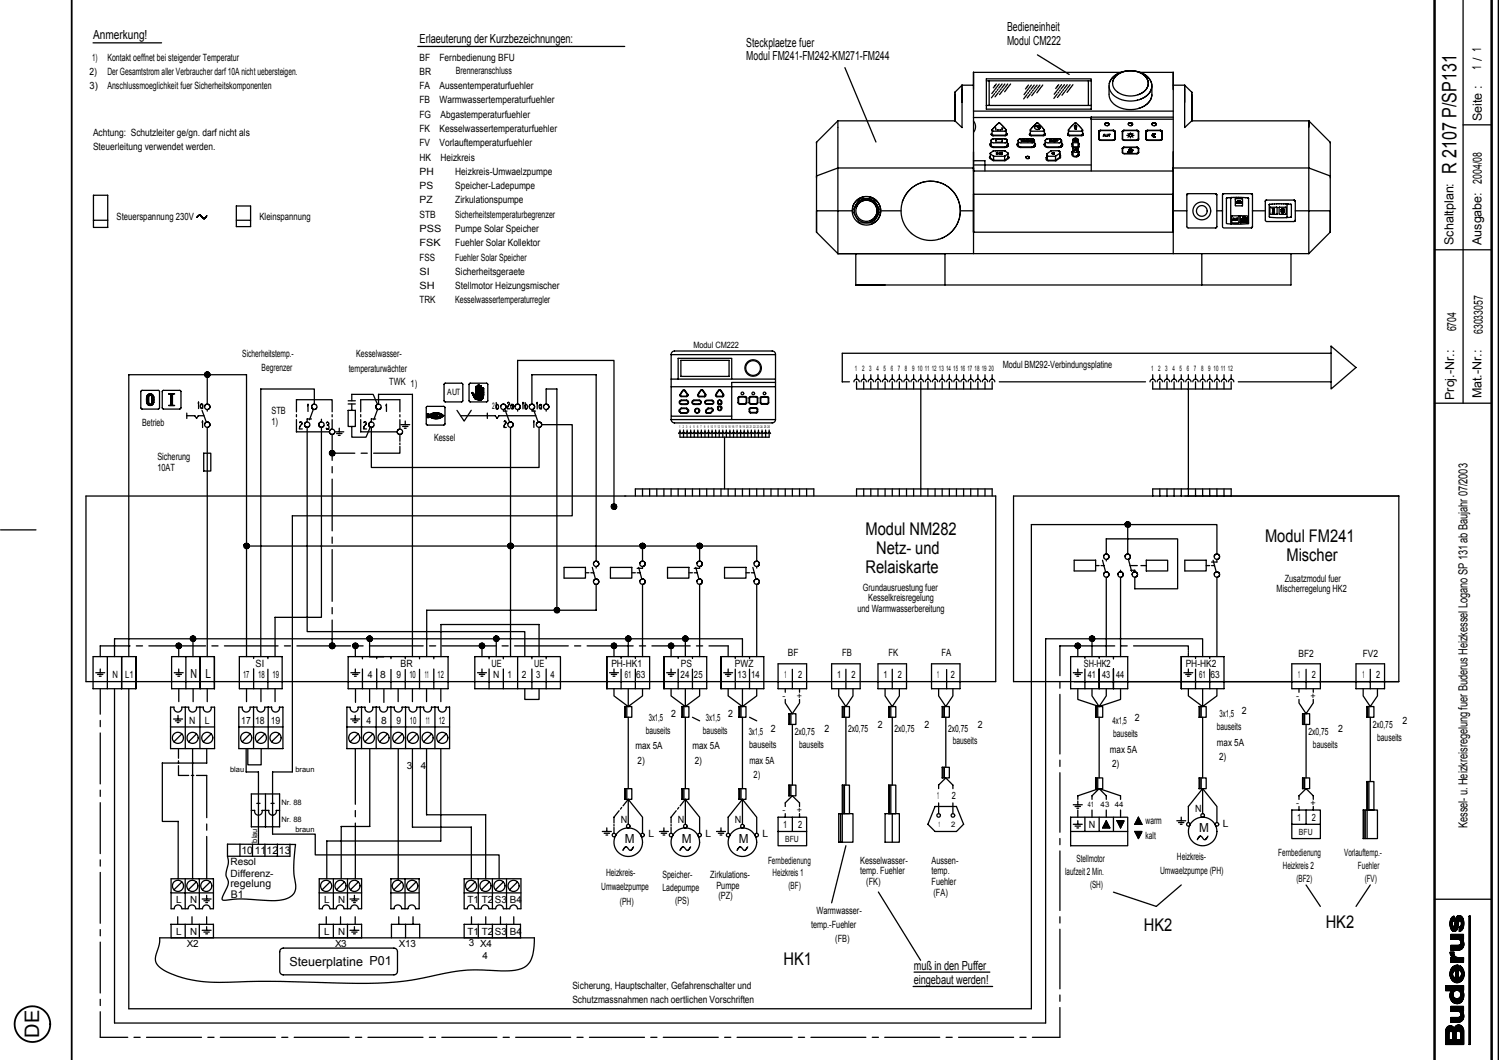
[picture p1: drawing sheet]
<svg xmlns="http://www.w3.org/2000/svg" width="420mm" height="297mm" viewBox="0 0 420 297" stroke-linecap="round" stroke-linejoin="round" font-family="sans-serif">
<defs><g id="words">
<g font-size="5.6">
<text x="408.2" y="48.8" transform="rotate(-90 408.2 48.8)">R 2107 P/SP131</text>
<text x="11" y="290.7" transform="rotate(-90 11 290.7)">DE</text>
</g>
<g font-size="4.9">
<text x="242.6" y="150">Modul NM282</text>
<text x="245.6" y="155.3">Netz- und</text>
<text x="354.6" y="152">Modul FM241</text>
<text x="242.6" y="160.5">Relaiskarte</text>
<text x="360.6" y="157.2">Mischer</text>
<text x="320.6" y="261">HK2</text>
<text x="371.6" y="260">HK2</text>
<text x="219.6" y="270.5">HK1</text>
</g>
<g font-size="3.5">
<text x="26.1" y="11">Anmerkung!</text>
<text x="282.3" y="8.7">Bedieneinheit</text>
<text x="117.6" y="12">Erlaeuterung der Kurzbezeichnungen:</text>
<text x="209.2" y="16.8">Modul FM241-FM242-KM271-FM244</text>
<text x="209.2" y="13.1">Steckplaetze fuer</text>
<text x="282.3" y="12.5">Modul CM222</text>
<text x="415.2" y="19.6" transform="rotate(-90 415.2 19.6)">1 / 1</text>
<text x="415.3" y="34" transform="rotate(-90 415.3 34)">Seite :</text>
<text x="407.4" y="68.6" transform="rotate(-90 407.4 68.6)">Schaltplan:</text>
<text x="415.3" y="68.7" transform="rotate(-90 415.3 68.7)">Ausgabe: 2004/08</text>
<text x="408.1" y="92.9" transform="rotate(-90 408.1 92.9)">6704</text>
<text x="415.6" y="93.6" transform="rotate(-90 415.6 93.6)">63033057</text>
<text x="407.6" y="112.1" transform="rotate(-90 407.6 112.1)">Proj.-Nr.:</text>
<text x="415.3" y="111.6" transform="rotate(-90 415.3 111.6)">Mat.-Nr.:</text>
<text x="53.4" y="190">N</text>
<text x="57.6" y="190">L</text>
<text x="336.1" y="233.1">M</text>
<text x="411.3" y="232.1" transform="rotate(-90 411.3 232.1)">Kessel- u. Heizkreisregelung fuer Buderus Heizkessel Logano SP 131 ab Baujahr 07/2003</text>
<text x="175.1" y="236.1">M</text>
<text x="191.1" y="236.1">M</text>
<text x="207.1" y="236.1">M</text>
<text x="81.1" y="270.6">Steuerplatine P01</text>
<text x="256.2" y="275.7">eingebaut werden!</text>
<text x="256.2" y="271.9">muß in den Puffer</text>
</g>
<g font-size="2.9">
<text x="67.7" y="239.4">10</text>
<text x="71.4" y="239.4">11</text>
<text x="74.7" y="239.4">12</text>
<text x="78.2" y="239.4">13</text>
<text x="64.6" y="248.5">regelung</text>
<text x="64.7" y="251.7">B1</text>
</g>
<g font-size="2.8">
<text x="25.9" y="17">1)</text>
<text x="30.1" y="17">Kontakt oeffnet bei steigender Temperatur</text>
<text x="117.6" y="17">BF</text>
<text x="123.2" y="17">Fernbedienung BFU</text>
<text x="25.1" y="21">2)</text>
<text x="30.1" y="21">Der Gesamtstrom aller Verbraucher darf 10A nicht uebersteigen.</text>
<text x="117.6" y="21">BR</text>
<text x="127.8" y="20.7">Brenneranschluss</text>
<text x="25.1" y="25">3)</text>
<text x="30.1" y="25">Anschlussmoeglichkeit fuer Sicherheitskomponenten</text>
<text x="117.6" y="25">FA</text>
<text x="117.6" y="29">FB</text>
<text x="123.2" y="29">Warmwassertemperaturfuehler</text>
<text x="123.2" y="25">Aussentemperaturfuehler</text>
<text x="117.6" y="33">FG</text>
<text x="123.5" y="33">Abgastemperaturfuehler</text>
<text x="26.1" y="38">Achtung: Schutzleiter ge/gn. darf nicht als</text>
<text x="117.6" y="37">FK</text>
<text x="117.6" y="41">FV</text>
<text x="123.2" y="37">Kesselwassertemperaturfuehler</text>
<text x="123.2" y="41">Vorlauftemperaturfuehler</text>
<text x="26.1" y="42">Steuerleitung verwendet werden.</text>
<text x="117.6" y="45">HK</text>
<text x="123.5" y="45">Heizkreis</text>
<text x="117.6" y="49">PH</text>
<text x="117.6" y="53">PS</text>
<text x="127.6" y="49">Heizkreis-Umwaelzpumpe</text>
<text x="127.6" y="53">Speicher-Ladepumpe</text>
<text x="117.6" y="57">PZ</text>
<text x="127.6" y="57">Zirkulationspumpe</text>
<text x="32.7" y="61.7">Steuerspannung 230V</text>
<text x="72.7" y="61.7">Kleinspannung</text>
<text x="117.6" y="61">STB</text>
<text x="117.6" y="65">PSS</text>
<text x="127.6" y="61">Sicherheitstemperaturbegrenzer</text>
<text x="127.6" y="65">Pumpe Solar Speicher</text>
<text x="117.6" y="69">FSK</text>
<text x="127.6" y="69">Fuehler Solar Kollektor</text>
<text x="117.6" y="77">SI</text>
<text x="117.6" y="73">FSS</text>
<text x="127.6" y="77">Sicherheitsgeraete</text>
<text x="127.6" y="73">Fuehler Solar Speicher</text>
<text x="117.6" y="81">SH</text>
<text x="127.6" y="81">Stellmotor Heizungsmischer</text>
<text x="117.6" y="85">TRK</text>
<text x="127.6" y="85">Kesselwassertemperaturregler</text>
<text x="67.9" y="100">Sicherheitstemp.-</text>
<text x="99.9" y="100.2">Kesselwasser-</text>
<text x="73.3" y="104">Begrenzer</text>
<text x="97.7" y="104.2">temperaturwächter</text>
<text x="281.1" y="103">Modul BM292-Verbindungsplatine</text>
<text x="109.1" y="108">TWK 1)</text>
<text x="39.9" y="119.5">Betrieb</text>
<text x="76.1" y="119">1)</text>
<text x="76.1" y="116">STB</text>
<text x="121.7" y="123.5">Kessel</text>
<text x="44.1" y="132">10AT</text>
<text x="44.1" y="129">Sicherung</text>
<text x="241.8" y="165.5">Grundausruestung fuer</text>
<text x="357.8" y="166">Mischerregelung HK2</text>
<text x="360.1" y="163">Zusatzmodul fuer</text>
<text x="240.3" y="171.5">und Warmwasserbereitung</text>
<text x="243.3" y="168.5">Kesselkreisregelung</text>
<text x="220.9" y="183.7">BF</text>
<text x="236" y="183.7">FB</text>
<text x="249" y="183.7">FK</text>
<text x="263.9" y="183.7">FA</text>
<text x="364" y="184">BF2</text>
<text x="382" y="184">FV2</text>
<text x="31.5" y="190">N</text>
<text x="35" y="190">L1</text>
<text x="68.1" y="190">17</text>
<text x="71.7" y="187">SI</text>
<text x="72.4" y="190">18</text>
<text x="76.3" y="190">19</text>
<text x="103.1" y="190">4</text>
<text x="106.6" y="190">8</text>
<text x="111.1" y="190">9</text>
<text x="112.3" y="187">BR</text>
<text x="114.7" y="190">10</text>
<text x="119.1" y="190">11</text>
<text x="122.7" y="190">12</text>
<text x="137.8" y="187">UE</text>
<text x="138.2" y="190">N</text>
<text x="142.3" y="190">1</text>
<text x="146.2" y="190">2</text>
<text x="149.8" y="187">UE</text>
<text x="150.3" y="190">3</text>
<text x="154.3" y="190">4</text>
<text x="171.4" y="187">PH-HK1</text>
<text x="175.1" y="190">61</text>
<text x="178.3" y="190">63</text>
<text x="190.7" y="190">24</text>
<text x="190.9" y="187">PS</text>
<text x="194.5" y="190">25</text>
<text x="206" y="187">PWZ</text>
<text x="206.7" y="190">13</text>
<text x="210.5" y="190">14</text>
<text x="219.9" y="190">1</text>
<text x="223.7" y="190">2</text>
<text x="234.6" y="190">1</text>
<text x="238.6" y="190">2</text>
<text x="247.6" y="190">1</text>
<text x="251.6" y="190">2</text>
<text x="262.7" y="190">1</text>
<text x="266.5" y="190">2</text>
<text x="303.8" y="187">SH-HK2</text>
<text x="304.9" y="190">41</text>
<text x="308.9" y="190">43</text>
<text x="312.9" y="190">44</text>
<text x="332.3" y="187">PH-HK2</text>
<text x="336.1" y="190">61</text>
<text x="339.3" y="190">63</text>
<text x="363.9" y="190">1</text>
<text x="367.7" y="190">2</text>
<text x="381.9" y="190">1</text>
<text x="385.7" y="190">2</text>
<text x="53" y="203">N</text>
<text x="57.4" y="203">L</text>
<text x="67.6" y="203">17 18</text>
<text x="75.9" y="203">19</text>
<text x="102.8" y="203">4</text>
<text x="106.9" y="203">8</text>
<text x="111.1" y="203">9</text>
<text x="114.9" y="203">10</text>
<text x="119.4" y="203">11</text>
<text x="123" y="203">12</text>
<text x="181.9" y="202">3x1,5</text>
<text x="188.1" y="201">2</text>
<text x="197.9" y="202">3x1,5</text>
<text x="204.1" y="201">2</text>
<text x="311.8" y="203">4x1,5</text>
<text x="318.1" y="202">2</text>
<text x="341.9" y="201">3x1,5</text>
<text x="348.1" y="200">2</text>
<text x="393.1" y="203">2</text>
<text x="178.1" y="210">max 5A</text>
<text x="181" y="205.6">bauseits</text>
<text x="194.1" y="210">max 5A</text>
<text x="197" y="205.6">bauseits</text>
<text x="209.9" y="206">3x1,5</text>
<text x="210" y="209.6">bauseits</text>
<text x="216.1" y="205">2</text>
<text x="222.7" y="206">2x0,75</text>
<text x="224" y="209.6">bauseits</text>
<text x="231.1" y="205">2</text>
<text x="237.8" y="205">2x0,75</text>
<text x="246.1" y="204">2</text>
<text x="250.8" y="205">2x0,75</text>
<text x="259.1" y="204">2</text>
<text x="265.8" y="205">2x0,75</text>
<text x="267" y="208.6">bauseits</text>
<text x="274.1" y="204">2</text>
<text x="312" y="206.6">bauseits</text>
<text x="341" y="204.6">bauseits</text>
<text x="341.1" y="209">max 5A</text>
<text x="366.7" y="206">2x0,75</text>
<text x="368" y="209.6">bauseits</text>
<text x="375.1" y="205">2</text>
<text x="384.8" y="204">2x0,75</text>
<text x="386" y="207.6">bauseits</text>
<text x="114.1" y="215.5">3</text>
<text x="118" y="215.5">4</text>
<text x="178.7" y="214">2)</text>
<text x="194.7" y="214">2)</text>
<text x="210.1" y="214">max 5A</text>
<text x="311.1" y="211">max 5A</text>
<text x="311.7" y="215">2)</text>
<text x="341.7" y="213">2)</text>
<text x="211.2" y="218">2)</text>
<text x="262.7" y="224">1</text>
<text x="266.8" y="224">2</text>
<text x="335" y="227.6">N</text>
<text x="174" y="230.6">N</text>
<text x="190" y="230.6">N</text>
<text x="206" y="230.6">N</text>
<text x="219.6" y="232">1</text>
<text x="223.7" y="232">2</text>
<text x="305.2" y="232">N</text>
<text x="321.1" y="231">warm</text>
<text x="342.7" y="231.6">L</text>
<text x="363.5" y="230">1</text>
<text x="367.7" y="230">2</text>
<text x="181.7" y="234.7">L</text>
<text x="197.7" y="234.7">L</text>
<text x="213.8" y="234.7">L</text>
<text x="321.1" y="235">kalt</text>
<text x="64.6" y="242.3">Resol</text>
<text x="64.6" y="245.7">Differenz-</text>
<text x="169.9" y="245.5">Heizkreis-</text>
<text x="185.7" y="246">Speicher-</text>
<text x="199.1" y="246">Zirkulations-</text>
<text x="215.3" y="242">Fernbedienung</text>
<text x="216.6" y="245.6">Heizkreis 1</text>
<text x="241.1" y="245">temp. Fuehler</text>
<text x="241.1" y="242">Kesselwasser-</text>
<text x="261.1" y="245">temp.</text>
<text x="261.1" y="242">Aussen-</text>
<text x="298.5" y="245.1">laufzeit 2 Min.</text>
<text x="301.7" y="241.5">Stellmotor</text>
<text x="325.2" y="245">Umwaelzpumpe (PH)</text>
<text x="329.9" y="241">Heizkreis-</text>
<text x="358.3" y="240">Fernbedienung</text>
<text x="359.6" y="243.6">Heizkreis 2</text>
<text x="376.8" y="240">Vorlauftemp.-</text>
<text x="380.6" y="243.6">Fuehler</text>
<text x="168.5" y="249.5">Umwaelzpumpe</text>
<text x="185.7" y="249.6">Ladepumpe</text>
<text x="200.8" y="249">Pumpe</text>
<text x="221" y="249.2">(BF)</text>
<text x="242.8" y="248">(FK)</text>
<text x="261.1" y="248">Fuehler</text>
<text x="261.7" y="251">(FA)</text>
<text x="305.6" y="248.7">(SH)</text>
<text x="363.4" y="247.2">(BF2)</text>
<text x="382.5" y="247.2">(FV)</text>
<text x="49.4" y="252.9">L</text>
<text x="53.3" y="252.9">N</text>
<text x="90.9" y="252.9">L</text>
<text x="94.8" y="252.9">N</text>
<text x="131" y="252.9">T1</text>
<text x="135" y="252.9">T2</text>
<text x="138.7" y="252.9">S3 B4</text>
<text x="173.8" y="253.5">(PH)</text>
<text x="189.2" y="253.2">(PS)</text>
<text x="201.4" y="252">(PZ)</text>
<text x="228.8" y="256">Warmwasser-</text>
<text x="49.4" y="261.9">L</text>
<text x="53.3" y="261.9">N</text>
<text x="90.9" y="261.9">L</text>
<text x="94.8" y="261.9">N</text>
<text x="131" y="261.9">T1</text>
<text x="135" y="261.9">T2</text>
<text x="138.7" y="261.9">S3</text>
<text x="142.9" y="261.9">B4</text>
<text x="227.3" y="260">temp.-Fuehler</text>
<text x="234.1" y="264">(FB)</text>
<text x="52.4" y="265.3">X2</text>
<text x="93.9" y="265.3">X3</text>
<text x="111.8" y="265.3">X13</text>
<text x="131.5" y="265.2">3 X4</text>
<text x="135.3" y="268.8">4</text>
<text x="160.4" y="281">Schutzmassnahmen nach oertlichen Vorschriften</text>
<text x="160.4" y="277">Sicherung, Hauptschalter, Gefahrenschalter und</text>
</g>
<g font-size="2.5">
<text x="138" y="114.6">2</text>
<text x="219.3" y="195.9">-</text>
<text x="223.3" y="195.9">+</text>
<text x="363.3" y="195.9">-</text>
<text x="367.3" y="195.9">+</text>
<text x="219.3" y="227.9">-</text>
<text x="223.3" y="227.9">+</text>
<text x="363.3" y="225.9">-</text>
<text x="367.3" y="225.9">+</text>
</g>
<g font-size="2.4">
<text x="194.3" y="97.5">Modul CM222</text>
<text x="125.3" y="110.8">AUT</text>
<text x="364.1" y="234">BFU</text>
<text x="220.1" y="236">BFU</text>
</g>
<g font-size="2.1">
<text x="239.6" y="104">1 2</text>
<text x="243.6" y="104">3 4 5 6 7 8</text>
<text x="255.6" y="104">9 10 11 12 13 14 15 16 17 18 19 20</text>
<text x="322.6" y="104">1 2</text>
<text x="326.6" y="104">3 4 5 6 7 8</text>
<text x="338.6" y="104">9 10 11 12</text>
<text x="64.5" y="216.4">blau</text>
<text x="82.8" y="216.4">braun</text>
<text x="78.9" y="225.6">Nr. 88</text>
<text x="304.9" y="226.3">41</text>
<text x="308.5" y="226.3">43</text>
<text x="312.5" y="226.3">44</text>
<text x="78.9" y="230.4">Nr. 88</text>
<text x="82.8" y="233">braun</text>
<text x="263.1" y="231.7">1</text>
<text x="266.6" y="231.7">2</text>
<text x="72.1" y="236.1" transform="rotate(-90 72.1 236.1)">blau</text>
</g>
<g font-size="1">
<text x="190.4" y="120">1 2 3 4 5 6 7 8 9 10 11 12 13 14 15 16 17 18 19 20</text>
<text x="210.2" y="120">21</text>
<text x="211.1" y="120">22</text>
<text x="212.1" y="120">23</text>
<text x="213.1" y="120">24</text>
<text x="214.2" y="120">25</text>
<text x="215.1" y="120">26</text>
</g>
</g></defs>
<g fill="none" stroke="#000" stroke-width=".36">
<path d="M26.1 12h19.2M117.1 13h58M236.8 19l8.7 20.8M290.8 15.4l8.9 5.5M315.5 19.9h2.7M315.5 20l-.6 .1M315.5 19.9l-.6 .2M316.6 19.8l-1.1 .2M317.1 19.8l1.2 .2M318.2 19.9l.9 .3M318.2 20l.6 .1M410.1 0v113"/>
<path d="M420 0v297M228.8 39.9l6.1-6v37.2l-6.1-6.1M228.9 39.9v25.2M228.9 39.9h.1M267.7 25.8v8.1h-32.9M267.7 25.9h.1M269.6 23.9h3.3M269.7 23.9v11.9l-2.1-2M269.7 23.9l-2.1 2M269.7 23.9h.1M272.8 32.9h33.1M272.8 31.1h56.1"/>
<path d="M272.9 33.9a2.49 2.49 0 0 1 0 3.2M276.4 29.5h29.5M276.5 22.1h29.4v8.5h-29.4zM276.5 22.6h29.4M277.3 22.6v6.9M277.8 39.4l.2 .5 .5 .1h3.4M277.8 39.3v.1M277.8 39.3h.1M277.8 37.7h.1M277.9 37.5l.2 .5M277.9 39.2l-.1 .1M277.9 37.4v.1"/>
<path d="M278.1 36.4l.4 .4h3.2l.3-.3M278.1 37.9l.2 .1M278.2 38h.2M278.4 36l-.3 .4M278.6 25.4l-.6 .8M278.7 24.3l-.3 .3M278.8 26.2l-.9 1.2M278.8 24.1l-.1 .1M278.9 24h.1M279 25l-.2 .2M279 38.9h2.7M279 36l.1 .4"/>
<path d="M279 38.9l-1.1 .3M279.2 39.1l-.1 .1M279.3 39.1h.1M279.3 23.5l-.3 .4M279.3 39.1l-.2 .1M279.3 24.6l-.2 .2M279.3 25.6l-.2 .3M279.5 36.4h.1M279.7 25l-.2 .3M279.8 26l-.9 1.1M279.8 34.6l-1.4 1.4M279.8 34.6h-.1"/>
<path d="M279.9 39v.1M279.9 39h.1M280 39h-.1M280 39l.2 .1h-.9M280 36.4h.1M280.1 23.5l-.7 .8M280.2 34.5l1.8 1.9M280.2 34.5l-.4 .1M280.2 25.5l-.2 .2M280.2 39.1h.6M280.5 36.4h.1M280.6 24.9l-.2 .3"/>
<path d="M280.7 35.9h.4l-.2 .5M280.8 39.1h.1M280.8 39.1l.1 .1M280.9 39.1h.1M280.9 23.5l-1 1.2M280.9 25.6l-.7 .9M280.9 39.2l-.2 .7-1.5-.1-.1-.6M281.3 25.1l-.2 .3M281.6 24.7l-.2 .2M281.7 23.5l-.9 1.1M281.7 38.9l.3 .1M281.8 38h-3.4"/>
<path d="M282 37.2l.3 .4-.5 .4M282 39l.1 .1M282 36.4v1.2l-.3 .3-3.5-.1-.1-.1v-1.2M282.1 39.1h.1M282.1 25l-.5 .7M282.1 39.8l-.2 .2M282.2 37.4l.1 .2M282.2 39.1l.2 .4M282.3 39.6l-.2 .3M282.3 39.3v1.5l-.7 .4-3.4-.1-.4-.4v-1.2M282.3 39.6h.1M282.4 39.5l-.1 .1"/>
<path d="M282.4 24.7l-.2 .1M282.5 23.5l-.7 .9M282.6 24.4l-.1 .1M283.3 23.5l-.6 .7M285.4 39.4l.2 .5 .6 .1M285.4 39.5v1.3l.8 .4M285.4 39.3v.1M286.7 39.4l-.5 .1M286.7 39.4l-.1-.2h-.3v.5M286.8 39.4h-.1M287 39.5h.3M287 39.7v-.5l.5 .1-.2 .2 .2 .2"/>
<path d="M287.1 38.9h2.1M287.1 38.9l-1.3 .1-.4 .3M287.7 25.7l-.7 .8M287.7 24.6l-.3 .3M287.8 39.4a.33 .33 0 0 0 .3 .4 .33 .33 0 0 0 .3-.3M287.8 24.4v.1M287.9 26.5l-1 1.2M288 39.2h.3M288 24.3h-.1M288 25.3l-.2 .2M288 39.2l-.3 .2M288.3 23.8l-.3 .4"/>
<path d="M288.3 24.9l-.2 .2M288.3 25.9l-.2 .3M288.3 39.2l.1 .3M288.6 37.5v.2M288.6 37.4v.3l.3 .3M288.6 37.4v.1M288.7 37.9l.1 .1M288.7 25.3l-.2 .3M288.8 36.4l.4 .4M288.8 36.5v1.2l.4 .2M288.8 26.3l-.9 1.1M288.9 38h.1"/>
<path d="M289 38h3.6M289.1 23.8l-.7 .8M289.1 39.2l.2 .1M289.1 39.2l-.4 .2 .2 .3 .4-.1-.3-.1M289.2 25.8l-.2 .2M289.2 38.9l.5 .2M289.3 35.8l-.5 .6M289.4 38.9l.1 .1M289.5 40h-3.4M289.6 35.5l-.3 .3M289.6 25.2l-.2 .3M289.7 39.1l.2 .2"/>
<path d="M289.7 39.8l-.2 .2M289.9 23.8l-.9 1.2M289.9 25.9l-.7 .9M289.9 39.6l-.2 .3M289.9 39.4l.1 .1M289.9 39.3v1.4l-.4 .4-3.4 .1M290 39.5l-.1 .1M290 35.6l.2 .6h1M290.3 25.4l-.2 .3M290.4 35.2l-.4 .4M290.6 25l-.2 .2M290.7 23.8l-.9 1.1"/>
<path d="M290.8 35.2v.5h.5M290.8 34.5l1.9 1.9v1.3l-.3 .2h-3.3M290.9 34.5l-.5 .1-.8 .9M291 35.2h.1M291 35.2h-.6M291 34.6h.1M291.1 35.2l.4 .4M291.1 25.3l-.5 .7M291.2 35.3l.1 .1M291.4 25l-.1 .1M291.5 35.5v.4l-.3 .3M291.5 23.8l-.7 .9"/>
<path d="M291.6 24.7l-.1 .1M292.3 23.8l-.5 .7M292.7 37.9l-.1 .1M292.7 37.2l.2 .2M292.7 36.5l-.3 .3h-3.3M292.9 37.4l.1 .1M292.9 37.7l-.2 .3M293 37.5v.2M293 37.7h-.1M293 39.4l.2 .5 .5 .1h3.4M293 39.3v.1M293.1 39.2l-.1 .1"/>
<path d="M293.4 39l-.3 .2M294.2 39.2h.4M294.2 39.2v.5h.4l.1-.2M294.5 39.2l.2 .3M295 39.2v.5M295.3 39.6l.1 .1M295.4 39.7h.1M295.4 39.2l.4 .4M295.5 39.2h.1M295.5 39.7h.1M295.5 39.2h-.1M295.6 39.2l.2 .1"/>
<path d="M295.8 39.7h-.2M295.8 39.6v.1M296 39.5h.3M296.1 25.6l-.6 .8M296.2 24.5l-.3 .3M296.3 26.4l-.9 1.2M296.3 24.3l-.1 .1M296.4 24.2h.1M296.4 25.2l-.1 .2M296.4 39.4l-.1 .1M296.5 39.4l-.1-.2h-.4v.5M296.5 39.4h-.1"/>
<path d="M296.7 23.7l-.2 .3M296.8 24.8l-.2 .2M296.8 25.8l-.3 .3M296.9 38.9l.3 .1M296.9 38.9l-3.5 .1M297.2 25.2l-.2 .3M297.2 39l.1 .1M297.3 26.2l-.9 1.1M297.3 39.1l.1 .1M297.3 39.8l-.2 .2M297.4 39.2l.1 .3M297.5 39.6l-.2 .3"/>
<path d="M297.5 39.3v1.4l-.7 .5-3.4-.1-.4-.4v-1.2M297.5 39.6h.1M297.5 23.7l-.6 .8M297.5 39.5v.1M297.7 25.7l-.3 .2M298.1 25.1l-.2 .3M298.4 23.7l-1 1.2M298.4 25.8l-.7 .9M298.7 25.3l-.2 .2M299.1 24.9l-.2 .2M299.1 23.7l-.8 1.1M299.2 37.7h.1"/>
<path d="M299.3 37.4v.1M299.3 37.4v.3l.2 .3M299.5 37.9l.2 .1M299.5 37.2l-.2 .2M299.6 25.2l-.5 .7M299.6 38h3.6M299.9 24.9l-.2 .1M299.9 23.7l-.7 .9M300 35.8l-.5 .6M300.1 24.6l-.1 .1M300.7 39.9l1.4 .1M300.7 23.7l-.5 .7"/>
<path d="M300.8 39.2l.2 .1M300.8 39l-.1 2.1h1.4M300.8 39.2h.1M300.9 39.1h1.1M300.9 39.1l-.1 .1M300.9 38.9l-.1 .1M301 39.2l.1 .5h1M301 39.2h.1M301.1 39.1l-.1 .1M301.2 34.6l-1.2 1.2M301.2 34.6l.4-.1 .5 .4M301.2 34.6h-.1"/>
<path d="M301.3 39.2v.4M301.4 35.2l-.3 .1h.3l-.3 .2h.3l-.3 .1h.3l-.2 .5 .4 .1M301.4 35.2h.1M301.4 35.2h-.1M301.5 35.1l.1 .1M301.5 35.2h.1M301.6 35.6h.2h-.2M301.6 35.5h.2h-.2M301.6 35.3h.2h-.2M301.6 39.2v.4M301.6 35.9v.3M301.6 38.8h.2"/>
<path d="M301.6 34.5h.1M301.6 35.2v.7M301.6 38.8l-.7 .1M301.6 35.9l.1 .1M301.8 38.8l.4 .4M301.8 39.2v.4M302 39.1l.1 .5M302 39.2h.1M302 38.9l.1 .1M302 34.9l.6 .6M302.1 39.7h.1M302.1 39.6v.1"/>
<path d="M302.2 39.1v2M302.2 40l.3 .3-.2 1M302.2 39.9l-.1 .1M302.6 35.4l.3 .4M302.9 35.7l.5 .7-.1 1.4-3.5 .1-.3-.2v-1.3l.3 .4h3.3l.3-.3M303.4 36.3v.1M303.4 37.2l.2 .2M303.6 37.4l.1 .2M303.6 37.4v.1M303.7 37.6l-.5 .4M305.1 22.6v6.9M305.8 32.8h23.1"/>
<path d="M305.8 33.4h23.1M305.9 32.8v15.1M308 36.7v2.3l.2 .3h3.8l.4-.1M308.3 36.5h3.9M308.4 36.5l-.4 .2M309.2 38.2l.3-.6 .3 .6M309.3 38h.4M309.7 34.6v.5l.7 .1M309.7 34.6h.1M310 37.6v.5h.5M310.3 34.4l.5 .2v.4M310.3 34.4l-.6 .2"/>
<path d="M310.5 38v.1M310.5 37.6v.5M310.6 34.4l.1 .1M310.6 35.1l-.2 .1M310.7 37.6h.5M310.7 35.1l-.1 .1M310.8 35l-.1 .1M310.9 24v2.4a5 5 0 0 0 5 4.3h1.8l2.1-.5M311 37.6v.6M311.2 22.6a3.7 3.7 0 0 0 2.6 5.1l2.6 .6 2.4-.3M312.1 36.6l.2 .1M312.1 36.6l-3.9 .1-.1 .2v2.1l.4 .3 3.7-.1"/>
<path d="M312.1 36.5l.1 .1M312.2 36.5l.4 .4v2.1l-.2 .2M312.3 36.7l.2 .2M312.3 39.2h-.1M312.3 39.1v.1M312.4 36.7v.1M312.5 36.9l-.2 2.2M312.5 21.7a3.1 3.1 0 0 0 2.2 4.8l2.4 .4 1.9-.4M312.8 21.3l-.3 .4M313.1 21l-.3 .3M313.8 20.4a5.1 5.1 0 0 0-2.6 2.2M314 20.5l-.9 .5"/>
<path d="M314 20.3l-.3 .1M314.1 20.3h-41.2v50.8M314.7 36.9v2.1l.5 .3M314.7 36.6v.1M314.7 36.8v.1M314.9 36.6h3.9M314.9 36.6l-.3 .3v2.1l.6 .3M314.9 20.1l-.9 .2M314.9 20.1l-.9 .4M315.8 37.9h.4M316.1 37.4l.3 .2M316.3 34.6v.5l.7 .1"/>
<path d="M316.3 34.6h.1M316.4 38.2l-.3 .2M316.6 34.5l-.3 .1M316.6 37.7h-.1M316.6 34.4l.7 .2M316.6 34.4l-.1 .1M316.9 37.2v.3M316.9 38.4v.2M316.9 37.6l.4 .2M316.9 37.6l-.4 .1a.4 .4 0 0 0 .1 .5 .4 .4 0 0 0 .5 0M317.2 34.4l.1 .1M317.3 37.7v.1"/>
<path d="M317.3 37.8v.3M317.3 38.1l-.2 .1M317.3 38.2l.3 .2M317.3 38v.1M317.3 34.5l.1 .4M317.3 35.1l-.3 .1M317.4 34.9l-.1 .2M317.4 34.9h.1M317.5 37.9h.3M317.6 37.4l-.3 .2M318.7 36.6h.1M318.7 36.6h-3.6l-.4 .2"/>
<path d="M318.8 20.1l.7 .3M318.8 36.6l.1 .1M318.8 39.2l-3.7 .1M318.8 36.5l.3 .2M318.8 36.7l.2 .2M318.9 39.2h-.1M319 36.7l.1 2.2-.2 .3M319 39.2l-3.9 .1M319 39h.1M319.1 36.7l.1 2.3-.2 .2M319.1 39.1l-.1 .1M319.1 20.1l.3 .1"/>
<path d="M319.3 26.4l-.3 .1M319.4 20.2l1.3 .6M319.5 20.3l.7 .4M319.6 20.3h9.3v50.8M319.8 26.2l-.5 .3M320 26.1l-.2 .1M320.2 20.7l.4 .3M320.3 30l-.5 .2M320.6 21l.2 .2M320.7 20.8l1 .8M320.7 29.7l-.4 .3M320.7 21.1l.6 .7 .5 1.2"/>
<path d="M321.2 27l-2.4 1.1M321.2 36.8v2.1l.2 .4h3.8l.4-.2M321.2 29.4l-.5 .3M321.3 36.8v2.2l.2 .2h3.9M321.4 36.6l-.2 .2M321.7 36.6h3.7M321.7 36.6l-.4 .2M321.7 21.6l.4 .4M321.7 24.1l-.6 1.1-1.1 .9M321.8 28.9l-.6 .5M321.8 22.9l-.1 1.3M322.1 21.9l.1 .3"/>
<path d="M322.2 22.2l.5 1 .2 .9M322.2 26l-1 1M322.4 25.7l-.2 .3M322.4 28.1l-.6 .8M322.8 24.5l-.4 1.3M322.9 34.8l.2 .3 .5 .1M322.9 24.1l-.1 2.8-.4 1.3M322.9 24l-.1 .5M322.9 34.6l-.1 .2M322.9 37.9l.5 .5M322.9 34.6h.1M323 34.5l-.1 .1"/>
<path d="M323.2 34.5h-.1M323.4 38.4h.1M323.5 38.4h.3M323.5 37.5h.4l-.4 .2M323.5 37.4l-.6 .5M323.5 37.7v.4l.3 .3M323.6 37.7h-.1M323.8 37.5l-.1 .1M323.8 34.4l.3 .5M323.8 34.5h-.8M323.9 35.1l-.3 .1M324 34.9l-.1 .2"/>
<path d="M324.1 34.9h-.1M325.2 36.5l.2 .1M325.3 36.5l-3.9 .1M325.4 36.6l.2 .2M325.4 36.5l.4 .4v2l-.2 .3M325.5 36.7l.1 .1M325.5 39.1l-.1 .1M325.6 36.8v.1M325.6 36.9v2.2M328.8 23.9h3.3M332.1 23.9v11.9l2-2M332.1 23.9v4.8"/>
<path d="M332.1 23.9h.1M332.1 23.9l2 2M334 33.9h32.8M334.1 25.8v8.1M334.1 25.9h.1M366.8 33.9l6.1 6v25.2M366.8 33.8v37.3M410.1 35h8M26.2 54.7h4v9h-4zM66.2 57.7h4v5.8h-4zM228.9 59.1h10M234.8 47.1h38.1"/>
<path d="M234.9 47.1l-6.1 2.2M239.1 57.8a4 4 0 0 0 1.1 4.3 4 4 0 0 0 4.4 .6M239.6 58.2a3.4 3.4 0 0 0 1.1 3.5 3.4 3.4 0 0 0 3.7 .3M239.6 56.7l-.6 1.1M240.1 57.1l-.5 1.1M240.1 56.2l-.5 .5M240.2 57.8a2.94 2.94 0 0 0 .6 3.4 2.94 2.94 0 0 0 3.4 .5M240.3 57l-.2 .1M240.4 56.8l-.2 .2M240.4 57.4l-.2 .4M240.5 57.3l-.1 .1M240.7 56.5l-.3 .3"/>
<path d="M240.9 55.7h3.9l2 3.4-2 3.4M240.9 55.7l-1.9 3.4 1.9 3.4h3.9M241.3 56.1l-.6 .4M241.3 56.5l-.8 .8M241.5 56l-.2 .1M241.7 55.9l-.2 .1M241.9 55.2l-1.8 1M241.9 55.8l-.2 .1M242.3 55.1h1.3M242.4 55.1l-.6 .1M243.2 56.1l.2 .1M243.2 56.1l-.9 .1-1 .3"/>
<path d="M243.4 56.1l.2 .1M243.5 55.8l.5 .1M243.6 55.8h-1.7M243.6 55.1l.5 .2M243.6 56.2l.8 .3M244 55.9l.4 .2M244.1 55.2l.9 .5M244.4 56.1l.4 .2M244.4 56.5l.2 .2M244.6 56.6l.3 .3M244.8 56.3l.4 .3M244.9 56.9l.5 .7"/>
<path d="M245 55.7l.8 .6M245.1 56.6l.2 .2M245.3 56.7l.6 1 .3 1.1M245.4 57.6l.4 .8M245.8 56.3l.1 .2M245.8 58.4v.2M245.8 58.6a2.98 2.98 0 0 1-.6 2.3M245.9 56.5l.2 .2M246.1 56.7l.1 .2M246.2 59.7l-.6 1.3M246.2 58.8v1M246.2 56.9l.2 .2"/>
<path d="M246.3 57.1l.2 .3M246.5 57.3l.3 1 .1 1M246.8 59.8l-.1 .5M246.9 59.1h5.6M246.9 59.3l-.1 .5M252.9 56.6a8.3 8.3 0 0 0 2.9 9.1 8.3 8.3 0 0 0 9.5 .3M253.5 55.2l-.6 1.4M254.1 54.3l-.6 .9M254.3 54l-.3 .3M256.1 52.3l-1.9 1.7M256.4 52.1l-.3 .2M258.7 51.1l-2.3 1"/>
<path d="M261.2 50.8h.4M261.2 50.8l-2.5 .3M261.5 50.8l1.5 .3M263 51l.7 .3M263.7 51.2l.7 .3M264.3 51.5l.7 .4M265 51.9l.6 .4M265.6 52.2l.3 .3M265.9 52.5l.6 .4M266.4 52.9l.6 .5M266.9 53.4l.3 .3M267.2 53.7l.4 .6"/>
<path d="M267.6 54.3l.4 .6M268 54.9l.4 .6M268.4 55.5l.6 2.1 .2 1.5h3.7M269.2 59l-.3 2.2M272.8 45h3.3v2.9M272.8 47.9h56.1M272.8 54.4h56.1M272.8 46.2h33.1M277.5 43.9v.5M277.5 44.4l1 .6M277.5 40.4v.5l.7 .4 3.9-.1M277.6 43l.9 .8"/>
<path d="M277.6 43v1.3l.9 .6M277.6 43.8l-.2 .1M277.6 42.9l-.1 .1M277.8 40.1l-.3 .3M278.4 42.3l-.8 .6M278.4 42.3h.1M278.4 43.7l.1 .1M278.4 44.9h.1M278.5 43.8h3.1v1.1h-3.1M278.5 44.9h.1M278.5 43.8v1.1M278.5 42.3h-.1"/>
<path d="M278.5 43.8h.1M279.3 42.7v.6M280 42.2l1.1 .1M280.1 42.2l-1.6 .1M280.2 42.7v.6l-.6-.6v.6M280.4 43.1l.2 .2 .3-.1M280.4 42.8l.5 .4M280.4 42.8h.1M280.8 42.7l.1 .1h-.5M280.9 43.2l-.1 .1M281.1 42.3h.5M281.6 42.3h.1"/>
<path d="M281.6 42.3l.9 .5M281.8 45h-3.3M281.9 44.9l-.1 .1M282.3 40l.2 .2M282.3 40.6v.1M282.4 42.8l.1 .1M282.4 43.2l-.9 .6M282.5 43.2h-.1M282.5 40.2l.1 .2M282.5 42.9v.1M282.5 43.8l.2 .2M282.5 42.9v1.3l-.9 .7"/>
<path d="M282.5 43.1v.1M282.6 40.4v.4M282.6 40.7l-.5 .6M282.6 44.4l-.7 .6M282.6 43.9l.1 .1M282.7 44l-.1 .4M285.1 40.5l.2 .5 .9 .3M285.2 40.3l-.1 .2M285.4 40.1l-.3 .2M287.6 44.1l.2 .3h.5M287.6 44l-.1 .1M287.6 44h.1"/>
<path d="M287.7 43.9l-.1 .1M287.9 43.8h.3M287.9 43.8l-.2 .1M288.1 43.8h.1a.3 .3 0 0 1 .3 .3 .3 .3 0 0 1-.2 .3M288.4 44.2v.1M289.7 41.2l-3.6 .1M289.9 40l.3 .8M290 40.6l-.1 .1M290.2 40.7l-.5 .6M292.7 40.6l.2 .4 .7 .3 3.7-.1M293 40.1l-.3 .5M293.3 44.2v.6l.6 .3"/>
<path d="M293.3 44.2l-.1 .1M293.3 44.1v.1M293.5 43.5l.4 .3M293.5 44l-.2 .1M294.6 42.3h2.3M294.6 42.3l-1.1 .8v1.6l.4 .2M294.9 43l.1 .2 .3 .1M295 42.8l-.1 .2M295.2 42.7l.2 .1M295.3 42.7l-.3 .1M295.4 42.8l.1 .1M295.5 43.1l-.2 .2"/>
<path d="M295.8 43.8h-2M295.9 44.9h-2.1M295.9 45l-2.1 .1M296 45h-.1M296.1 45h-.1M296.6 42.2l.4 .2M297 42.4v1.7M297 43.3l.2 .1M297 42.9l-1.2 .9 .1 1.1 1.1-.8M297 44v.1M297.1 44.2l-1.1 .8M297.1 43.4l.1 .1"/>
<path d="M297.2 43.5v.7M297.2 44.2h-.1M297.5 40l.3 .8M297.5 40.6v.1M297.8 40.7l-.5 .6M300.4 42.7v.6a1.1 1.1 0 0 0 1.9 .3M300.4 40.4l.2 .9 1.7-.1M300.5 42.7h-.1M300.5 42.6l-.1 .1M300.5 40.2l-.1 .2M300.6 42.5l-.1 .1M300.7 42.1l.4 .6 .7-.1"/>
<path d="M300.7 42.5h-.2M300.7 40l-.2 .2M300.7 41.5v1.9l.5 .4h.6M300.7 41.5h.1M300.8 41.4l1.4 .1v2M300.8 41.4l-.1 .1M301 42.1l-.1 .2M301.1 42l-.1 .1M301.3 41.7h.4l-.6 .3M301.3 42.1l-.4 .2M301.5 42h.5v-.3v.6v-.2l-.7 .1M302.1 42.5l-.3 .2"/>
<path d="M302.1 41.1h.1M302.2 42.4h-.1M302.2 43.5l-.4 .3M302.2 41.1h-.1M302.2 41.5v.1M302.2 42.4l.2 .2M302.2 42.2v.1M302.2 41.1h.1M302.2 42.1l-.1 .4M302.2 41h.1M302.3 40.1l.1 .1M302.4 41.1l-.1 .1"/>
<path d="M302.4 42.6l.1 .1M302.5 42.6l-.2 1M314.7 41.4l-.1 1.3 .6 .4M314.7 41.6v1.1l.5 .3M314.7 41.5v.1M314.9 41.3l-.2 .1M316.5 42.1h.7l-.2-.3h.2h-.7l.1-.2h.5v.2h-.5l.1 .3M316.5 42.1l-.1 .3-.3 .1M317 42.2l.1 .2-.9 .1M317.3 42.2v.6l-.9-.1M317.3 42l.3 .1-1.4 .6h.2l-.2-.2M317.3 42l.2-.1-1.5 .6"/>
<path d="M318.6 41.2l.4 .2M318.7 41.3h-3.8M318.7 41.3l.1 .1M318.7 43.1h-3.6M318.8 41.4l.2 .2M318.9 41.4l-3.8-.1-.4 .2M319 41.4l.1 .1M319 41.5l.1 1.2-.4 .3h-3.6M319 42.9l-.3 .2M319 42.7v.1M319.1 41.5l-.1 1.4M319.1 42.8v.1"/>
<path d="M328.8 47.1h38l6.1 2.2M328.8 59.1h3.8M332.7 54.5l.1 9.3 7.9 .1 .3-.4M332.8 54.3l-.1 .2M332.9 54.3h7.8l.3 .2M332.9 54.3h-.1M340.8 54.3h.1M341 54.5l.1 9M341 59.1h1.7M342.7 54.5v9.2l.4 .2h7.6l.4-.4M342.8 54.4l-.1 .1M342.9 54.3h-.1"/>
<path d="M343 54.3h7.8M343 54.3l-.2 .1M343.8 55.6v7l4 .2 2-.1 .2-.2M343.8 55.5v.1M343.8 55.5l-.1 .1M345 55.5v7.1l.2 .2M345 55.4v.1M345.1 55.4h-.1M345.2 55.4h-.1M346.3 55.7h1.8M346.3 55.7h.1M346.4 56.5l.1 .4z"/>
<path d="M346.4 56.5l.1 .4M346.8 56.7h.5M346.8 56.6h.4M346.9 56.4l-.2 .1M346.9 56.6h-.1M347 56.4h.7M347.1 57h.4M347.1 56.4l1 .3M347.2 56.6h.2l-.7 .1M347.2 55.3l2.6 .1 .2 .2M347.2 55.3l-3.4 .2M347.2 56.4l-.6 .1"/>
<path d="M347.3 56.5h.1M347.4 56.4h.2M347.4 56.5l.2 .1M347.5 56.6l-.8 .1h.8M347.5 56.8l-.6 .1h.9M347.5 56.5l.5 .1M347.6 56.8h-.9l1 .1M347.6 56.5l.5 .2M347.6 56.4l.2 .1M347.7 56.4l.3 .2M347.7 56.4l-.8 .1 1.1 .1M347.7 56.6l.1 .1"/>
<path d="M347.7 56.7l-.1 .1M347.8 56.9h-.8M347.8 56.4l.1 .1M347.8 56.9h-.1M347.8 56.6l-.1 .1M347.9 56.8l-.4 .1M347.9 56.8l.2-.2zM347.9 56.8l-.1 .1M348 56.7l-.5 .2M348.2 55.7l.1 1.8-.2 .2-1.8-.1v-1.9M349.9 55.5h.1M350 55.6v6.9"/>
<path d="M350.8 54.3l.2 .2M351 54.5l.1 9M351 59.1h3.7M354.7 56.3v5.4l.1 .3h7.9M354.8 56.1l-.1 .2M355 56.1h7.9M355 56.1h-.2M355.8 57.4v3.4l2.1 .2 3.9-.1M355.8 57.4h-.1M355.8 57.3v.1M355.8 57.3h.1M355.9 57.3h.1"/>
<path d="M355.9 58.2l.2 1.9h1.8l.1-1.9M356 58.2h-.1M356.6 57.2l-.8 .1M356.6 58.4l.6 .1zM356.6 58.4v.1M356.8 58.4l.2 .1v1.1l-.2 .1M356.8 59.6v.1M356.9 58.5v1.2M356.9 58.5v1.1M357 58.5l-.1 1.1M357.1 58.5v1.2M357.2 59.7h.1"/>
<path d="M357.2 59.7h-.6M357.8 58.1h.1M357.9 58.1l-2 .1M357.9 58.1h.1M357.9 58.1l.1 .1M357.9 60h.1M358.5 57.1l2.6 .1M358.5 58.2l.1 1.9 1.9-.1M358.5 57.1l-1.9 .1M358.6 58.1l-.1 .1M358.6 58.1h1.8M358.6 58.1h-.1"/>
<path d="M358.6 58.1h.1M359.2 59.4l.2 .2h.3M359.2 58.6l-.1 .1M359.2 58.6v.9M359.3 58.6l-.1 .9 .5 .1M359.3 58.5h.1v1.1M359.3 58.6v1M359.3 58.5v.1M359.3 59.4l.3 .2M359.3 58.5v1.1M359.3 58.5h.4M359.4 58.5l-.2 .1"/>
<path d="M359.4 59.5h.2M359.5 58.6h.1M359.4 58.5l.2 .1M359.4 59.6v.1M359.5 58.5h-.1M359.5 58.5l-.1 .1M359.5 59.6v.1M359.6 58.5v.1M359.6 58.6l.1 .1M359.6 59.6v.1M359.7 58.5v1.1M359.7 58.5l.1 .1"/>
<path d="M359.7 58.5l.2 .1M359.7 59.4l-.1 .2zM359.8 58.6v1M359.8 59.5l-.1 .1M359.8 58.6l.1 .1M359.9 59.5l-.1 .1M359.9 58.8v.6M359.9 58.8v.2M359.9 58.8l-.2-.3 .1 1M359.9 59.2l-.1 .4M360.4 58.1h.1M360.5 58.1h.1"/>
<path d="M360.5 58.1v1.9M360.5 60h.1M360.5 57.2h.2M360.7 57.2l.1 3.6-.2 .2M361.1 57.2l.8 .1M361.7 57.3h.1M361.9 57.3l.1 .1M361.9 57.3v.1M362 57.4l-.1 3.5M362.7 56l.1 .1M362.8 56.1l.2 .2M363 56.2l.1 5.5-.4 .4"/>
<path d="M363 56.3l.1 .1M363 59.1h9.9M26.2 61.7h4M55.3 60.8l-.1 .1M55.3 60.8h-.1M55.8 60.3l-.5 .5M55.9 60.3h.1M56 60.2l.4 .4M56 60.3l-.3 .1M56.1 60.3h.1M56.4 60.6l.3 .3M56.5 60.7l.7 .6"/>
<path d="M56.7 60.9v.1M57.2 61.3h.1M57.6 61l-.4 .3M57.7 60.9l-.1 .1M57.8 60.8l-.1 .1M57.9 60.5l-.2 .3M58 60.5h-.1M66.2 61.7h4M234.8 71.1h132M239.9 71.1l-.1 8.8h122.1v-8.8M244.6 61.5l-.4 .2M244.9 61.2l-.3 .3"/>
<path d="M245.2 60.9l-.3 .3M245.6 61l-1.2 1.1M245.6 62l-1 .7M246.1 61.4l-.5 .6M246.2 61.2l-.1 .2M246.4 61l-.2 .2M246.7 60.3l-.3 .7M264.9 71.1v8.8M266.2 65.4l-.9 .7M266.7 64.9l-.5 .5M268.9 61.2l-.8 2-1.4 1.7M272.8 65.1h56.1"/>
<path d="M336.9 71.1v8.8M341.1 63.5h-.1M345.3 60.5h1.9v1.9h-1.9zM345.5 61.8l.2-.7 .2 .7M345.6 61.6h.2M346.5 61.1l-.2 .7-.2-.1v-.6M346.7 61.1h.3M346.8 61.1v.7M347.2 62.4h.1M347.6 62.3l.1 .1M347.7 62.4h.1M347.7 62.4l.1 .1"/>
<path d="M347.7 60.5v.1M347.8 60.5h.1M347.8 60.5l-.1 1.8M347.8 60.5l1.9 .1-.1 1.8M348 61.5h.1M348 61.4l.4 .3M348 61.5l.3 .6M348 61.5l.1 .1M348 61.4l.2 .3h-.1h1.1M348 61.6h.1M348.1 61.6l.3 .1M348.1 61.8h1.1"/>
<path d="M348.2 61.9h1M348.2 62h1M348.2 62.1l.8 .1M348.3 62.1l.3 .1M348.3 62.1h.8M348.3 62.1l.7 .1M348.4 60.8v.9M348.4 60.8h.1M348.4 60.9h.1M348.4 61h.1M348.4 61.1h.1M348.4 61.2h.1"/>
<path d="M348.4 61.3h.1M348.4 61.4h.1M348.4 61.4h.8M348.4 61.5h.8M348.4 61.6h.8M348.4 61.6v.1M348.4 60.8v.1M348.5 61.4h.1M348.5 60.8v.6M348.6 60.7v.7M348.6 60.7h.1M348.6 61.4h.1"/>
<path d="M348.6 60.8h.1M348.6 60.9h.1M348.6 61h.1M348.6 61.1h.1M348.6 61.2h.1M348.7 62.2l.1 .1M348.7 60.6v.1M348.7 60.6l.2 .8M348.7 61.3l-.1 .1M348.7 60.6l-.1 .1M348.7 61.4h.2M348.7 60.6v.8"/>
<path d="M348.8 62.3h.1M348.9 60.8v.6M348.9 60.7l.1 .7M348.9 60.9h.1M348.9 61h.1M348.9 61.1h.1M348.9 61.2h.1M348.9 61.3h.1M348.9 61.4h.1M348.9 60.7l-.1 .1M348.9 62.2l-.1 .1M348.9 62.3h-.1"/>
<path d="M348.9 60.7v.1M349 61.4h.1M349.1 61v.4M349.1 62.1l-.2 .1M349.1 62.1l-.3 .2M349.1 61h.1M349.1 61.1h.1M349.1 61.2h.1M349.1 61.4h.1M349.2 61v.9M349.2 61h-.1M349.2 62l-.1 .1"/>
<path d="M349.2 61.8v.2M349.2 61v.8M349.2 61.3l-.1 .1M349.2 61.8l-1 .1M349.2 61.8v.1M349.6 62.4l-1.9 .1M361.9 60.8l-.1 .1M372.9 65l-6.1 6.1M402.1 70h16M188.1 99.3l.4-.8 .5-.1h27.4l.6 .1 .4 .8v18.3M217.4 99.4h-29.3v18.2l.4 .7 .6 .2h27.3l.8-.4 .2-.5M236.1 99v8h2"/>
<path d="M236.1 99h137M373.1 97l7 6-7 6zM36.1 105h33M36.1 105v79M39.5 109.6l.3-.2h4.7l.2 .3v4.7l-.3 .2h-4.7l-.2-.3zM41.2 111.1v1.8M41.3 110.9v2.2M41.3 110.7a1.03 1.03 0 0 1 1.1-.3 1.03 1.03 0 0 1 .7 .8 2.13 2.13 0 0 1-.5 2.3l-.5 .1-.6-.1a2.27 2.27 0 0 1-.2-2.8zM41.3 110.8v2.4M41.4 110.7v2.6M41.5 110.7v2.6M41.5 110.6v2.8"/>
<path d="M41.6 110.6l.5-.2 .5 .2a2.42 2.42 0 0 1 0 2.8l-.5 .2-.5-.2a2.42 2.42 0 0 1 0-2.8zM41.6 111.1a.5 .5 0 0 1 .5-.5 .5 .5 0 0 1 .5 .5M41.6 112.9a.5 .5 0 0 0 .5 .5 .5 .5 0 0 0 .5-.5M41.6 110.6v2.8M41.7 110.5v.4M41.7 113.1v.4M41.8 110.5v.3M41.8 113.2v.3M41.8 110.4v.3M41.8 113.3v.2M41.8 110.8l.4-.1 .3 .4v1.8l-.3 .4-.5-.2zM41.9 110.4v.3"/>
<path d="M41.9 113.3v.3M42 110.4v.3M42 113.3v.3M42 110.4v.2M42.1 110.4v.2M42.1 113.3v.3M42.2 110.4v.2M42.2 113.3v.3M42.2 110.4v.3M42.3 110.4v.3M42.3 113.3v.3M42.4 110.4v.3"/>
<path d="M42.4 113.3v.2M42.4 110.5v.3M42.4 113.2v.3M42.5 110.5v.4M42.5 113.1v.4M42.6 110.6v2.8M42.7 110.6v2.8M42.7 110.7v2.6M42.8 110.7v2.6M42.9 110.8v2.4M42.9 110.9v2.2M43 111.1v1.8"/>
<path d="M45.5 109.6l.3-.2h4.8l.1 .3v4.7l-.3 .2h-4.8l-.1-.3zM47.3 110.4h1.6zM47.3 113.6h1.6zM47.3 110.3v.1M47.6 110.4l.2 .2M47.8 113.4l-.2 .2M47.9 110.5h.4v3h-.4v-3h.3v3h-.3l.1-2.9h.2v2.8h-.2M48 110.7l.1 2.7-.1-2.7M48.5 110.4l-.2 .2v2.8l.2 .2M52.3 116.5h2.3M52.4 115.8v1.5M54.6 116.5l.5 .8 .5-.8h1.6"/>
<path d="M55.6 113.1l.1-.4v1.8M56.3 113.3a.57 .57 0 0 0-.2 .7 .57 .57 0 0 0 .5 .4M56.5 113.2l.2 .3M56.5 113.2l-.2 .1M56.6 115l1.2 3.3M56.7 118.4l.1-.4v1.8M56.7 113.5l.1 .3M56.8 113.9l-.2 .5M56.8 113.2v1.3M57.4 118.8a.73 .73 0 0 0 .3 .8 .73 .73 0 0 0 .9 0M57.4 113.8a.74 .74 0 0 0 .2 .8 .74 .74 0 0 0 .8 .1M57.4 104.8a.75 .75 0 0 0 .6 .9 .75 .75 0 0 0 .9-.7"/>
<path d="M57.7 104.6a.55 .55 0 0 0 .1 .9 .55 .55 0 0 0 .8-.4M57.8 104.8a.34 .34 0 0 0 .1 .5 .34 .34 0 0 0 .4 0M57.9 104.8h-.1M57.9 118.3h.5M57.9 104.3l.7 .1M57.9 118.3l-.5 .5M57.9 113.3l-.5 .5M57.9 104.3l-.5 .5M58 104.6l.2 .1M58.1 113.3h.2M58.1 104.6l-.3 .2M58.1 105v8.3"/>
<path d="M58.1 114.7v.5M58.1 119.7v64.3M58.1 113.3h-.2M58.2 104.6l.1 .1M58.2 104.9h.1M58.2 104.9l-.2 .2 .2-.2M58.2 113.3l.4 .1M58.3 104.7l.1 .1M58.3 104.5l.2 .1M58.3 104.8l.1 .1M58.4 104.5l-.7 .1M58.4 105.2l-.1 .1"/>
<path d="M58.4 118.3l.3 .2M58.4 104.9l.1 .1M58.5 105l-.1 .2M58.5 104.6l.1 .1M58.5 113.4l.3 .3M58.5 104.4l.3 .3M58.6 104.7v.3M58.6 105v.2M58.7 118.5l.1 .2M58.7 114.4l-.3 .3M58.7 118.7l.1 .1M58.7 113.7l.1 .1"/>
<path d="M58.7 104.6l.2 .4M58.8 118.8v.4M58.8 119.1l-.2 .5M58.8 113.8l-.1 .7M69.1 105v79M73.1 109h15v4.3M73.1 109v75M83.1 112h10v3.4M83.1 112v3.4M83.1 116.2v.6M83.1 117.6v3.4M84.2 118.2l.5 .2-.2 .5"/>
<path d="M84.2 118.2l-.2 .2M84.5 118.9l-.4 .6-.2 .7h.8M85.4 119.1l.2 .5M85.4 118.8v.4M85.4 118.7v.1M85.5 118.5l-.1 .2M85.6 119.6l.5 .2v57.2h61v7M85.8 118.3a.75 .75 0 0 1 1 .6 .75 .75 0 0 1-.7 .9M85.8 118.3l-.3 .2M86.1 117.4h1.2M86.1 117.4v.9M86.2 113.7l.1-.4v2"/>
<path d="M87.3 114.2l.1 .1M87.4 113.8v.4M87.4 114.3l.1 .2M87.5 114.4l.3 .3-1 2.9M87.9 113.3a.72 .72 0 0 1 .8 .2 .72 .72 0 0 1 0 .8M87.9 113.3l-.5 .5M88.8 114.3l-.5 .4h-.6M89.3 119.1l.3 .5M89.4 118.8v.4M89.4 118.7v.1M89.5 118.5l-.1 .2M89.6 119.6l.5 .1v53.3h-13"/>
<path d="M89.8 118.3a.75 .75 0 0 1 1 .6 .75 .75 0 0 1-.7 .9M89.8 118.3l-.3 .2M90.1 117.5v.8M91.4 120l.2 .2M91.6 118.4a.38 .38 0 0 1 .6 .2 .38 .38 0 0 1-.5 .5 .56 .56 0 0 1 .5 .6 .56 .56 0 0 1-.6 .5M91.6 118.4l-.1 .2M93.1 116.2v.6M93.1 117.6v2.6M95.1 120v1M97.6 115h2v4.5h-2v-4.5M97.6 113.2h2M97.6 112.3h2"/>
<path d="M98.6 119.5v3h4l1.2-2.8M98.6 112.3v-1.8h6l1.2 2.8M98.6 113.2v1.8M101.1 112v3.4M101.1 116.2v.6M101.1 117.6v3.4h10.3M101.1 112h11v3.4M101.9 120v.2h.8M102.1 119.5l-.2 .5M102.2 118.2l.4 .2-.1 .5M102.2 118.2l-.2 .2M102.6 118.9l-.5 .6"/>
<path d="M103.3 119.1l.3 .5M103.4 118.8v.4M103.4 118.7v.1M103.5 118.5l-.1 .2M103.6 119.6l.2 .1M103.7 119.7l.4 .1M103.8 118.3a.76 .76 0 0 1 1 .6 .76 .76 0 0 1-.7 .9M103.8 118.3l-.3 .2M104.1 117.4v.9M104.1 117.4h1.2M105.3 114.2l.2 .3M105.4 113.8v.4"/>
<path d="M105.5 114.4l.3 .3-1 2.9M105.8 114.7h.1M105.8 113.3l-.4 .5M105.9 114.7h.4M105.9 113.3a.72 .72 0 0 1 .8 .2 .72 .72 0 0 1 .1 .8M105.9 113.3h-.1M106.1 113.3v-2.8h9.5v73.5M106.4 114.7h-.2M106.6 114.6l-.2 .1M106.7 114.5l-.2 .1M106.8 114.3l-.1 .2M108.2 113.7l.1-.4v2"/>
<path d="M112.1 116.2v.6M112.1 117.6v2.7M112.3 119h2.5M112.8 119.5h1.6M113.6 118v1M119.5 114l.3-.1h4.8l.1 .3v4.8l-.3 .1h-4.8l-.1-.3zM119.8 116h.4v1h-.4zM119.9 116.1h.2v.9h-.2zM120 116v1M120.5 116.2a3 3 0 0 1 3.9 .3 3.1 3.1 0 0 1-3.9 .4l1.6 .2 1.4-.6-1.4-.5zM120.5 116.5l1.1-.2 1 .2-1 .2zM120.7 116.5h1.7z"/>
<path d="M120.9 116.5h1.3M121.1 115.9l1.4-.2 1 .3 .8 .5-1.3 .7h-1.4l-.5-.1h1.1l1.4-.6-1.5-.6zM121.1 115.9h.2M121.3 115.8h1.8M121.4 116.6h.4M121.4 117.2h1.7M121.6 117.2h1.3M121.6 115.8h1.3M122.1 115.9h1.2M122.3 117.1h1M122.5 116h1M122.5 117h1"/>
<path d="M122.7 116.1h.9M122.8 117h.8M122.9 116.1h.9M122.9 116.9h.9M123.1 116.2h.8M123.1 116.8h.8M123.2 116.3h.8M123.2 116.8h.8M123.3 116.3h.7M123.3 116.7h.7M123.5 116.6h.6M123.5 116.4h.6"/>
<path d="M123.6 116.5h.6M124.5 107.5l.3-.1h4.7l.2 .3v4.8l-.3 .1h-4.8l-.1-.3zM129.1 116.5h9.7M131.6 107.4h4.8l.3 .1v5l-.3 .1h-4.8l-.1-.3v-4.6zM132.1 115l-2 3-2-3M132.3 110.1l.7 1.5 .6 .3M132.3 110.1l.8 1.5M132.3 110h.1M132.3 110.2h.2M132.4 110.2h.2M132.4 110l.6 .6h-.4M132.4 110.3h.3"/>
<path d="M132.4 110l.1 .1M132.4 110l-.1 .1M132.4 110.4h.3M132.5 110.4h.3M132.5 110.5h.4M132.6 110.7h.4M132.6 110.7h.5M132.7 110.8h2.8M132.7 110.9h2.8M132.8 111h2.7M132.8 111.1h2.7M132.9 111.2h2.5"/>
<path d="M132.9 111.3h2.5M133 111.4h2.4M133 111.5h2.3M133.1 111.6l.5 .3M133.1 111.6h2.2M133.2 110.7h2.3M133.2 111.8h1.9M133.3 110.7h2.2M133.4 111.8h1.6M133.4 108.4l.1-.2 .2 .2M133.4 108.4l-.1 2.2-.2 .1-.7-.7M133.4 110.6h2.1"/>
<path d="M133.4 110.5l-.1 .2-.4-.1M133.4 110.5h2.1M133.4 109.7h.2M133.4 109.8h.3M133.4 109.9h.3M133.4 110h2.1M133.4 110.1h2.1M133.4 110.2h2.1M133.4 110.3h2.1M133.4 110.4h2.1M133.4 109.1h.2M133.4 109.4h.2"/>
<path d="M133.4 108.5h.2M133.4 108.6h.2M133.4 108.7h.2M133.4 108.8h.2M133.4 108.9h.2M133.4 109h.2M133.4 109.2h.2M133.4 109.3h.2M133.4 109.5h.2M133.4 109.6h.2M133.5 108.3l.1 .1zM133.5 108.3h.1"/>
<path d="M133.6 111.9h1.3M133.6 109.7v-1.3h-.2v2.1M133.7 111.9v.1M133.7 111.9l.4 .1M133.7 112h.2M134 109.9h.4M134 107.9v1.8l-.2 .2-.1-.2M134 108l.1-.2 .2 .2M134 109.8h.3M134 107.9v1.9l-.2 .1-.2-.2M134 108h.2M134 109.1h.2"/>
<path d="M134 109.4h.2M134 108.4h.2M134 111.9l.4 .1M134 108.1h.2M134 108.2h.2M134 108.3h.2M134 108.5h.2M134 108.6h.2M134 108.7h.2M134 108.8h.2M134 108.9h.2M134 109h.2"/>
<path d="M134 109.2h.2M134 109.3h.2M134 109.5h.2M134 109.6h.2M134 109.7h.2M134 109.7h.3M134.1 107.9h.1M134.1 112h.3M134.1 112h.1M134.1 112l-.3-.1 1 .1M134.1 112h.6M134.2 112l.2 .1"/>
<path d="M134.2 107.9v1.8M134.3 112l.3 .1M134.6 109.9h.4M134.7 108.2v1.5l-.2 .2-.2-.2M134.7 108.2h.2l.1 1.6 .3-.1v-1l.3 .1v1.8l-.3 1.1M134.7 109.8h.2M134.7 108.2v1.5l-.2 .2-.3-.2M134.7 108.2h.2M134.7 109.1h.2M134.7 109.4h.2M134.7 108.4h.2M134.7 112l-.2 .1"/>
<path d="M134.7 108.3h.2M134.7 108.5h.2M134.7 108.6h.2M134.7 108.7h.2M134.7 108.8h.2M134.7 108.9h.2M134.7 109h.2M134.7 109.2h.2M134.7 109.3h.2M134.7 109.5h.2M134.7 109.6h.2M134.7 109.7h.2"/>
<path d="M134.7 112v.1M134.7 108.1h.1M134.8 112l-.3 .1M134.8 112h-.1M134.8 112l-.5 .1M134.9 112l-.3 .1M134.9 108.2v1.5M135 111.8l-.2 .2M135.1 111.8l-.2 .1M135.2 109.9h.3M135.2 111.8l-.2 .1M135.3 109.8h.2"/>
<path d="M135.3 108.8v1l-.3 .1-.1-.2M135.3 108.8h.2M135.3 109.1h.2M135.3 109.4h.2M135.3 111.7l-.3 .1M135.3 111.7l-.4 .2M135.3 108.9h.2M135.3 109h.2M135.3 109.2h.2M135.3 109.3h.2M135.3 109.5h.2M135.3 109.6h.2"/>
<path d="M135.3 109.7h.2M135.4 111.3l-.1 .4h-2.2M135.5 110.6l-.1 .7M135.5 108.8v1.8M136.6 115.8v1.5M138.8 116.5l.6 .8M139.1 112.8v1.8M139.1 114v.3M139.3 113.4l-.2 .5M139.4 113.3a.71 .71 0 0 1 0 1.3l-.3-.3M139.4 113.3l-.1 .1M139.8 116.5h10.4"/>
<path d="M139.8 116.5l-.5 .8M140.4 113.7a.75 .75 0 0 0 .2 .8 .75 .75 0 0 0 .8 .2M140.6 113.4l-.2 .3M141.1 114.7v.5h1M141.2 113.3l.6 .5M141.3 113.3l-.7 .1M141.4 119.1l-.2 .7h.7M141.5 118l.4 .3-.4 .6M141.5 118l-.2 .2M141.5 118.9l-.1 .2M141.6 115l1.2 3.3M141.7 114.4l-.3 .3"/>
<path d="M141.8 113.8l-.1 .7M142.4 118.8a.75 .75 0 0 0 .3 .8 .75 .75 0 0 0 .9 0M142.4 112.9a.32 .32 0 0 1 .4 .1 .32 .32 0 0 1-.1 .4l-.4 .5M142.4 113.9l-.2 .7h.7M142.4 112.8l-.1 .2M142.5 118.5l-.2 .3M142.8 118.3l-.3 .2M142.9 118.3h.4M142.9 118.3h-.1M143.1 119.9v64.1M143.2 118.3h.2M143.4 113.4l-.2 .6 .3 .6 .3-.6"/>
<path d="M143.4 118.3l.2 .1M143.5 118.4l.2 .1M143.5 113.3l.3 .6M143.6 113.3l-.3 .1M143.7 118.5l.1 .2M143.8 118.7v.1M143.8 118.8v.4M143.8 119.1l-.2 .5M143.8 113.3v1.3M145.1 113.3h.2M145.1 113.3v-12.3h27v41M145.1 113.3a.74 .74 0 0 0-.7 .9 .74 .74 0 0 0 1 .5"/>
<path d="M145.1 114.7v.5M145.2 113.3l.6 .5M145.7 114.4l-.3 .3M145.8 113.8l-.1 .7M146.5 113.1l.1-.3v1.8M147.2 112.8v1.8M147.4 113.4a.6 .6 0 0 1 .5 .5 .6 .6 0 0 1-.4 .7l-.3-.6M147.4 113.4l-.2 .5M149.1 105h18M149.1 113.3h.2M149.1 114.7v.5h1M149.1 105v8.3a.74 .74 0 0 0-.7 .9 .74 .74 0 0 0 1 .5"/>
<path d="M149.2 113.3l.6 .5M149.6 115l1.2 3.3M149.6 118v.3M149.6 118v1.8M149.7 114.4l-.3 .3M149.8 113.8l-.1 .7M150.4 118.8a.75 .75 0 0 0 .3 .8 .75 .75 0 0 0 .9 0M150.4 118.7l-.1 .1M150.5 113.1l.1-.3v1.8M151.1 119.7v11.3h-47v-11.2M151.2 118.3h.2M151.3 118.3h-.6l-.3 .4"/>
<path d="M151.4 113.3h.1M151.4 113.3a.75 .75 0 0 0 .1 1.3l.3-.6M151.4 118.3l.3 .2M151.5 113.3l.1 .1M151.6 113.4l.2 .5M151.7 118.5l.1 .2M151.8 118.7v.1M151.8 113.3v1.3M151.8 118.8v.2M151.8 119.1l-.2 .5M151.8 119v.2M151.9 119h8.5v25.5h-78.5v71.8h-5.5v17.4h12v5.9h51.5v6.7"/>
<path d="M152.5 113.5a.74 .74 0 0 0 0 1 .74 .74 0 0 0 .9 .2M153.1 109h3M153.1 113.3h.2M153.1 109v4.3l-.6 .2M153.1 114.7v.5M153.2 113.3h.2M153.4 113.3l.4 .5M153.7 114.4l-.3 .3M153.8 113.8l-.1 .7M156.1 109v62M167.1 105v52.2a.75 .75 0 0 0-.7 1 .75 .75 0 0 0 1 .5M188.1 106.2h29.3"/>
<path d="M188.1 117.6h29.3M188.1 108.4h29.2M188.2 116.6h16.9M190.1 100.4h15M190.1 100.4v5.8M190.5 112.3a2.97 2.97 0 0 1 2.3 0l.1 .7-.5 .3h-1.6l-.4-.3zM190.6 110.6v.2M190.6 112.5a2.86 2.86 0 0 1 2.2 0v.5l-.4 .2h-1.6l-.3-.4zM190.8 114.5l1.6-.1 .6 .4v.4l-.6 .6h-1.4l-.6-.4M190.8 114.4l-.5 .6 .1 .4M190.8 101h13.6v4.5h-13.6M190.8 114.6l1.6-.1 .5 .5-.4 .6"/>
<path d="M190.8 101v4.5M190.9 114.5l-.4 .5 .3 .6h1.7M190.9 111.1h1.5l.4-.1a2.39 2.39 0 0 0-1.1-1.8 2.33 2.33 0 0 0-1.1 1.8l.3 .1M190.9 111l1.7-.1-.8-1.5-.3 .1-.8 1.1 .2 .4M192.8 110.5v.3M194.1 112.3a3 3 0 0 1 2.3 0l.1 .7-.6 .3h-1.6l-.3-.3zM194.2 112.5a2.86 2.86 0 0 1 2.1 0v.5l-.4 .2h-1.6l-.2-.4zM196.4 109.4l.1-.1a1.77 1.77 0 0 1 1.3 1.7l-.3 .2-1.9-.2v-.4zM196.5 109.5h.4l.8 1.1-.1 .4-1.9-.1zM197.7 112.4a2.92 2.92 0 0 1 2.3 0v.6l-.5 .3h-1.6l-.3-.3zM197.7 112.5l.4-.2h1.4l.4 .2v.3l-.4 .4h-1.4l-.3-.2zM197.7 115.2l.6-.8h1.4l.2 .6-.6 .7"/>
<path d="M197.8 115.1v.5l.4 .2M197.9 115.1l.3 .6M198.4 114.6h1.2l.1 .4-.6 .7h-1M198.4 114.5l-.5 .7M199.3 115.7l-1.2 .1M201.1 114.1v.4a.58 .58 0 0 0 .6 .6 .58 .58 0 0 0 .6-.6l-.1-.6-.8-.1-.3 .3M201.3 114.1l.2 .8h.3l.3-.2v-.7l-.8 .1M201.4 109.4l.1-.1a1.77 1.77 0 0 1 1.3 1.7l-.3 .2-1.9-.2v-.4zM201.4 113.3h.6a.68 .68 0 0 0 .3-.8 .68 .68 0 0 0-.8-.4l-.4 .5 .1 .6 .2 .1M201.4 113.2l.7-.1-.1-.8-.4-.1-.3 .2v.6l.1 .2M201.5 109.5h.4l.8 1.1-.1 .4-1.9-.1zM205.1 107.2h12.3"/>
<path d="M205.1 100.5v5.6M205.1 107.2v10.4M206.9 111.5v1.3l.2 .4 1.8 .1 .4-.2v-1.6l-.2-.3-1.8-.1-.4 .4M207 111.5l.2 1.6 1.9-.1-.1-1.7h-1.7l-.3 .2M210 111.5v1.3l.2 .4 1.8 .1 .4-.2v-1.6l-.2-.3-1.8-.1-.4 .4M210.1 111.5l.2 1.6 1.9-.1-.1-1.7h-1.7l-.3 .2M210.2 114.3h2l.2 .4-.1 .8-.3 .2h-1.8l-.2-.4zM210.3 114.4h1.8l.1 1-1.9 .1zM213.1 111.5v1.3l.2 .4h1.8l.3-.2 .1-1.5-.2-.3-1.8-.1-.4 .4M213.2 111.5l.1 1.6 2-.1-.1-1.7h-1.7l-.3 .2M239.3 107a.75 .75 0 0 1 .8-.8 .75 .75 0 0 1 .7 .8M240.1 107v2h38v-2"/>
<path d="M240.1 105v1.3M241.4 107a.74 .74 0 0 1 .7-.8 .74 .74 0 0 1 .7 .8M242.1 105v1.3M242.1 107v2M243.3 107a.75 .75 0 0 1 .8-.8 .75 .75 0 0 1 .7 .8M244.1 105v1.3M244.1 107v2M245.3 107a.75 .75 0 0 1 .8-.8 .75 .75 0 0 1 .7 .8M246.1 105v1.3M246.1 107v2M247.3 107a.75 .75 0 0 1 .8-.8 .75 .75 0 0 1 .7 .8M248.1 105v1.3"/>
<path d="M248.1 107v2M249.3 107a.75 .75 0 0 1 .8-.8 .75 .75 0 0 1 .7 .8M250.1 105v1.3M250.1 107v2M251.3 107a.75 .75 0 0 1 .8-.8 .75 .75 0 0 1 .7 .8M252.1 105v1.3M252.1 107v2M253.3 107a.75 .75 0 0 1 .8-.8 .75 .75 0 0 1 .7 .8M254.1 105v1.3M254.1 107v2M255.3 107a.75 .75 0 0 1 .8-.8 .75 .75 0 0 1 .7 .8M256.1 105v1.3"/>
<path d="M256.1 107v2M257.3 107a.75 .75 0 0 1 .8-.8 .75 .75 0 0 1 .7 .8M258.1 105v1.3M258.1 107v32M259.3 107a.75 .75 0 0 1 .8-.8 .75 .75 0 0 1 .7 .8M260.1 105v1.3M260.1 107v2M261.3 107a.75 .75 0 0 1 .8-.8 .75 .75 0 0 1 .7 .8M262.1 105v1.3M262.1 107v2M263.3 107a.75 .75 0 0 1 .8-.8 .75 .75 0 0 1 .7 .8M264.1 105v1.3"/>
<path d="M264.1 107v2M265.3 107a.75 .75 0 0 1 .8-.8 .75 .75 0 0 1 .7 .8M266.1 105v1.3M266.1 107v2M267.3 107a.75 .75 0 0 1 .8-.8 .75 .75 0 0 1 .7 .8M268.1 105v1.3M268.1 107v2M269.3 107a.75 .75 0 0 1 .8-.8 .75 .75 0 0 1 .7 .8M270.1 105v1.3M270.1 107v2M271.3 107a.75 .75 0 0 1 .8-.8 .75 .75 0 0 1 .7 .8M272.1 105v1.3"/>
<path d="M272.1 107v2M273.3 107a.75 .75 0 0 1 .8-.8 .75 .75 0 0 1 .7 .8M274.1 105v1.3M274.1 107v2M275.3 107a.75 .75 0 0 1 .8-.8 .75 .75 0 0 1 .7 .8M276.1 105v1.3M276.1 107v2M277.3 107a.75 .75 0 0 1 .8-.8 .75 .75 0 0 1 .7 .8M278.1 105v1.3M280.1 107h41M322.3 107a.75 .75 0 0 1 .8-.8 .75 .75 0 0 1 .7 .8M323.1 105v1.3"/>
<path d="M323.1 107v2h22v-2M324.3 107a.75 .75 0 0 1 .8-.8 .75 .75 0 0 1 .7 .8M325.1 105v1.3M325.1 107v2M326.3 107a.75 .75 0 0 1 .8-.8 .75 .75 0 0 1 .7 .8M327.1 105v1.3M327.1 107v2M328.3 107a.75 .75 0 0 1 .8-.8 .75 .75 0 0 1 .8 .8M329.1 105v1.3M329.1 107v2M330.3 107a.75 .75 0 0 1 .8-.8 .75 .75 0 0 1 .7 .8M331.1 105v1.3"/>
<path d="M331.1 107v2M332.3 107a.74 .74 0 0 1 .8-.8 .74 .74 0 0 1 .7 .8M333.1 105v1.3M333.1 107v32M334.3 107a.75 .75 0 0 1 .8-.8 .75 .75 0 0 1 .7 .8M335.1 105v1.3M335.1 107v2M336.3 107a.74 .74 0 0 1 .8-.8 .74 .74 0 0 1 .7 .8M337.1 105v1.3M337.1 107v2M338.3 107a.75 .75 0 0 1 .8-.8 .75 .75 0 0 1 .7 .8M339.1 105v1.3"/>
<path d="M339.1 107v2M340.3 107a.74 .74 0 0 1 .8-.8 .74 .74 0 0 1 .7 .8M341.1 105v1.3M341.1 107v2M342.3 107a.75 .75 0 0 1 .8-.8 .75 .75 0 0 1 .7 .8M343.1 105v1.3M343.1 107v2M344.3 107a.74 .74 0 0 1 .8-.8 .74 .74 0 0 1 .7 .8M345.1 105v1.3M347.1 107h26M402.1 113h16M57.1 127h2v5h-2z"/>
<path d="M83.1 121h9.2M91.5 120.1l.1 .1M92.3 121a.75 .75 0 0 1 1-.7 .75 .75 0 0 1 .4 1.2M92.3 121l.2 .5M92.5 121.5l.3 .2M92.6 126.7a.55 .55 0 0 0 .3 .8 .55 .55 0 0 0 .7-.4M92.7 121.7h.4v7.3M92.8 126.3a.75 .75 0 0 0-.4 1.1 .75 .75 0 0 0 1.1 .2 .75 .75 0 0 0 .2-1.1M92.8 126.5l-.2 .2M93 126.7a.34 .34 0 0 0-.2 .5 .34 .34 0 0 0 .5 .1M93 126.5h-.2M93 126.9l-.1 .1"/>
<path d="M93 126.9h.2M93 126.9h.1M93.1 126.3h.3M93.1 126.4l.3 .1M93.1 130.7v1.8M93.1 134.3v14.5M93.1 127h6.4M93.1 126.3h-.4M93.1 126.4l-.2 .1M93.2 126.6l.2 .2M93.2 126.9h.1M93.2 126.7h-.3"/>
<path d="M93.2 126.9l-.1 .2-.1-.1M93.4 126.5l.2 .6M93.4 126.8l-.1 .5M93.4 126.3l.3 .2M93.7 121.5l-.6 .3M93.8 121h2.5M94.3 121.5h1.6M94.8 122h.5M101.2 127h1.7M111.3 121a.75 .75 0 0 1 .8-.7 .75 .75 0 0 1 .7 .7 .75 .75 0 0 1-.7 .8M111.3 121l.2 .5M111.5 121.5l.3 .2"/>
<path d="M111.7 121.7h.4v2M112.1 125.1v1.9h-7.4M112.1 124.1v.5M113.3 120h.5M178.1 139v-2h50v2M180.1 137v2M182.1 137v2M184.1 137v2M186.1 137v2M188.1 137v2M190.1 137v2M190.2 121.5l.3-.4 .5 .4"/>
<path d="M190.6 120.5v.6M190.6 121.5v1h25v-1M191.2 121.5l.3-.4 .5 .4M191.6 120.5v.6M191.6 121.5v1M192.1 137v2M192.2 121.5l.3-.4 .5 .4M192.6 120.5v.6M192.6 121.5v1M193.2 121.5l.3-.4 .5 .4M193.6 120.5v.6M193.6 121.5v1"/>
<path d="M194.1 137v2M194.2 121.5l.3-.4 .5 .4M194.6 120.5v.6M194.6 121.5v1M195.2 121.5l.3-.4 .5 .4M195.6 120.5v.6M195.6 121.5v1M196.1 137v2M196.2 121.5l.3-.4 .5 .4M196.6 120.5v.6M196.6 121.5v1M197.2 121.5l.3-.4 .5 .4"/>
<path d="M197.6 120.5v.6M197.6 121.5v1M198.1 137v2M198.2 121.5l.3-.4 .5 .4M198.6 120.5v.6M198.6 121.5v1M199.2 121.5l.3-.4 .5 .4M199.6 120.5v.6M199.6 121.5v1M200.1 137v2M200.2 121.5l.3-.4 .5 .4M200.6 120.5v.6"/>
<path d="M200.6 121.5v1M201.2 121.5l.3-.4 .5 .4M201.6 120.5v.6M201.6 121.5v1M202.1 137v2M202.2 121.5l.3-.4 .5 .4M202.6 120.5v.6M202.6 121.5v1M203.1 122.5v14.5M203.2 121.5l.3-.4 .5 .4M203.6 120.5v.6M203.6 121.5v1"/>
<path d="M204.1 137v2M204.2 121.5l.3-.4 .5 .4M204.6 120.5v.6M204.6 121.5v1M205.2 121.5l.3-.4 .5 .4M205.6 120.5v.6M205.6 121.5v1M206.1 137v2M206.2 121.5l.3-.4 .5 .4M206.6 120.5v.6M206.6 121.5v1M207.2 121.5l.3-.4 .5 .4"/>
<path d="M207.6 120.5v.6M207.6 121.5v1M208.1 137v2M208.2 121.5l.3-.4 .5 .4M208.6 120.5v.6M208.6 121.5v1M209.2 121.5l.3-.4 .5 .4M209.6 120.5v.6M209.6 121.5v1M210.1 137v2M210.2 121.5l.3-.4 .5 .4M210.6 120.5v.6"/>
<path d="M210.6 121.5v1M211.2 121.5l.3-.4 .5 .4M211.6 120.5v.6M211.6 121.5v1M212.1 137v2M212.2 121.5l.3-.4 .5 .4M212.6 120.5v.6M212.6 121.5v1M213.2 121.5l.3-.4 .5 .4M213.6 120.5v.6M213.6 121.5v1M214.1 137v2"/>
<path d="M214.2 121.5l.3-.4 .5 .4M214.6 120.5v.6M214.6 121.5v1M215.2 121.5l.3-.4 .5 .4M215.6 120.5v.6M216.1 137v2M218.1 137v2M220.1 137v2M222.1 137v2M224.1 137v2M226.1 137v2M240.1 139v-2h38v2"/>
<path d="M242.1 137v2M244.1 137v2M246.1 137v2M248.1 137v2M250.1 137v2M252.1 137v2M254.1 137v2M256.1 137v2M260.1 137v2M262.1 137v2M264.1 137v2M266.1 137v2"/>
<path d="M268.1 137v2M270.1 137v2M272.1 137v2M274.1 137v2M276.1 137v2M279.1 139v52h-255v-52h255M284.1 139v52h108v-52M284.1 139h108M323.1 139v-2h22v2M325.1 137v2M327.1 137v2M329.1 137v2"/>
<path d="M331.1 137v2M335.1 137v2M337.1 137v2M339.1 137v2M341.1 137v2M343.1 137v2M.2 148.5h9.9M68.4 152.8a.74 .74 0 0 0 .3 .8 .74 .74 0 0 0 .9 0M68.5 152.5l-.2 .3M68.6 152.9a.54 .54 0 0 0 .3 .6 .54 .54 0 0 0 .7-.2M68.7 152.6l-.2 .3M68.8 152.8a.34 .34 0 0 0 .1 .5 .34 .34 0 0 0 .4 0"/>
<path d="M68.8 152.3l-.3 .2M68.9 152.7l-.1 .1M68.9 152.3h.5M68.9 152.3h-.1M69 152.9h.2l-.1 .3zM69 152.9h.1M69.1 152.7h.2M69.1 152.7h-.3M69.1 153h143M69.2 152.4l.2 .1M69.2 152.5l-.5 .1M69.2 153v.1"/>
<path d="M69.3 152.7l.1 .5M69.4 152.5l.1 .1M69.4 153.2l-.1 .1M69.4 152.3l.2 .1M69.5 152.6l.1 .1M69.5 152.4l.2 .1M69.5 152.7l.1 .2M69.6 152.8v.2M69.6 153v.3M69.7 152.5l.1 .2M69.8 152.7v.3M69.8 153.1l-.2 .5"/>
<path d="M69.8 153v.2M93.1 150.5v1.8M93.1 154v14.5M142.4 152.8a.74 .74 0 0 0 .3 .8 .74 .74 0 0 0 .9 0M142.5 152.5l-.2 .3M142.6 152.9a.54 .54 0 0 0 .3 .6 .54 .54 0 0 0 .7-.2M142.7 152.6l-.2 .3M142.8 152.8a.34 .34 0 0 0 .1 .5 .34 .34 0 0 0 .4 0M142.8 152.3l-.3 .2M142.9 152.7l-.1 .1M142.9 152.3h.4M142.9 152.3h-.1"/>
<path d="M143 152.9h.2l-.1 .3zM143 152.9h.1M143.1 152.7l.3 .2v.3M143.1 152.7h-.3M143.2 152.4l.2 .1M143.2 152.5l-.5 .1M143.2 152.3h.2M143.2 153v.1M143.4 152.5l.1 .1M143.4 153.2l-.1 .1M143.4 152.3l.2 .1M143.5 152.6l.1 .1"/>
<path d="M143.5 152.4l.2 .1M143.5 152.7l.1 .2M143.6 152.8v.2M143.6 153v.3M143.7 152.5l.1 .2M143.8 152.7v.3M143.8 153.1l-.2 .5M143.8 153v.2M158.1 159h6v3h-6zM166 159l.9 3.3M167.1 157.2l.4 .2 .3 .4M167.1 158.7v.5"/>
<path d="M167.7 158.5l-.3 .2M167.8 157.8l-.1 .7M171.1 159h6v3h-6zM171.9 141.8a.34 .34 0 0 0-.1 .4 .34 .34 0 0 0 .5 .1M171.9 141.3l.7 .1M171.9 141.3a.75 .75 0 0 0-.6 .8 .75 .75 0 0 0 .8 .7 .75 .75 0 0 0 .7-.8M172 141.9h.2v.2h-.2zM172.1 141.6l.1 .1M172.1 141.6l-.3 .2M172.2 141.6l.1 .1M172.2 141.9v.2M172.3 141.7l.1 .1"/>
<path d="M172.3 141.5l.3 .2M172.3 141.8l.1 .1M172.4 141.5a.55 .55 0 0 0-.8 .3 .55 .55 0 0 0 .3 .7 .55 .55 0 0 0 .7-.4M172.4 142.2l-.1 .1M172.4 141.9v.3M172.5 141.4l.3 .3M172.5 141.7l.1 .3M172.6 142v.2M172.8 141.6v.4M178.6 159.3h1.5M179 159l.9 3.3h.4M179.4 157.8a.75 .75 0 0 0 .2 .8 .75 .75 0 0 0 .8 .1"/>
<path d="M179.4 152.8a.74 .74 0 0 0 .3 .8 .74 .74 0 0 0 .9 0M179.5 157.5l-.2 .3M179.5 152.5l-.2 .3M179.6 152.9a.54 .54 0 0 0 .3 .6 .54 .54 0 0 0 .7-.2M179.7 152.6l-.2 .3M179.8 152.8a.34 .34 0 0 0 .1 .5 .34 .34 0 0 0 .4 0M179.8 157.3l-.3 .2M179.8 152.3l-.3 .2M179.8 152.7l.6 .1v.4M179.9 152.7l-.1 .1M179.9 152.3h.4M179.9 157.3h-.1"/>
<path d="M179.9 152.3h-.1M180 152.9h.2l-.1 .3zM180 152.9h.1M180.1 157.2l.2 .1M180.1 153v4.2M180.1 158.7v.5M180.1 157.2l-.2 .1M180.2 152.4l.2 .1M180.2 152.5l-.5 .1M180.2 157.2l.2 .1M180.2 152.3h.2M180.2 153v.1"/>
<path d="M180.3 152.5l.2 .1M180.4 153.2l-.1 .1M180.4 152.3l.2 .1M180.4 157.3l.2 .1M180.5 152.6l.1 .1M180.5 157.4l.2 .1M180.5 152.4l.2 .1M180.5 152.7l.1 .2M180.6 152.8v.2M180.6 153v.3M180.7 157.5l.1 .2M180.7 152.5l.1 .2"/>
<path d="M180.7 158.5l-.3 .2M180.8 157.6v.2M180.8 152.7v.3M180.8 157.8l-.1 .7M180.8 153.1l-.2 .5M180.8 153v.2M187.1 159h6v3h-6zM194.6 159.3h1.5M195 159l.9 3.3M195.6 152.7a.54 .54 0 0 0 .2 .8 .54 .54 0 0 0 .8-.2M195.7 152.6l-.1 .1M195.7 152.3h.5l.5 .2"/>
<path d="M195.8 157.3a.74 .74 0 0 0-.4 1 .74 .74 0 0 0 1 .4M195.8 152.3a.74 .74 0 0 0-.3 1.1 .74 .74 0 0 0 1.1 .2M195.8 152.5l-.1 .1M196 152.9h-.1M196.1 157.2l.4 .2 .3 .4M196.1 153v4.2M196.1 158.7v.5M196.1 157.2l-.4 .1M196.1 152.8l.1 .1M196.1 152.8l-.2 .2 .3 .1M196.2 152.6l.2 .4M196.2 152.9h.1"/>
<path d="M196.2 152.7a.35 .35 0 0 0-.5 .3 .35 .35 0 0 0 .6 .3M196.2 152.4l.2 .1M196.2 152.9v.1M196.2 152.5h-.4M196.2 153.1h.1M196.2 153v.1M196.4 152.5l.2 .2M196.4 153.2l-.1 .1M196.4 153v.2M196.5 152.7l.1 .2M196.6 152.8v.2M196.6 152.5l.2 .2"/>
<path d="M196.6 153v.3M196.7 158.5l-.3 .2M196.8 152.7v.3M196.8 157.8l-.1 .7M196.8 153.1l-.2 .5M196.8 153v.2M203.1 159h6v3h-6zM211 159l.9 3.3M212.1 157.2l.7 .5M212.1 157.2a.75 .75 0 0 0-.7 1 .75 .75 0 0 0 1 .5M212.1 153v4.2M212.1 158.7v.5"/>
<path d="M212.7 158.5l-.3 .2M212.8 157.6v.2M212.8 157.8l-.1 .7M301.1 157h6v3h-6zM307.1 158.5h1M308.6 158.5h.8M309 157l.9 3.3M309.4 155.7a.74 .74 0 0 0 .2 .9 .74 .74 0 0 0 1 0M309.8 155.3l-.4 .4M310.1 155.3h.1M310.1 155.3v-4.3h20v14h-12v-3.3M310.1 156.7v.5"/>
<path d="M310.1 155.3h-.4M310.2 155.3h.2M310.4 155.3l.3 .2M310.7 155.5l.1 .2M310.7 155.7l.1 .5M310.8 156.1l-.2 .5M314.1 159.8v.5M315.9 146.7a.33 .33 0 0 0-.1 .5 .33 .33 0 0 0 .4 .1M315.9 146.5l.7 .2M315.9 146.5a.55 .55 0 0 0-.3 .7 .55 .55 0 0 0 .8 .3M315.9 147l.3 .1M315.9 146.7h-.1"/>
<path d="M316 146.7h.3M316.1 155.3h.3M316.1 146.7h-.2M316.1 155.3a.74 .74 0 0 0-.7 1 .74 .74 0 0 0 1.2 .3M316.1 147v8.3M316.1 146.8l.1 .1M316.1 146.9l-.2 .1M316.2 146.9v.1M316.2 147v.1M316.2 146.3l.4 .1M316.3 146.3a.74 .74 0 0 0-1 .8 .74 .74 0 0 0 1.1 .6M316.3 146.7l.1 .4-.2 .2"/>
<path d="M316.3 156.7l.9 3.4M316.4 155.3l.2 .1M316.5 155.4l.2 .1M316.5 146.4l.3 .3M316.5 146.7l.1 .2M316.6 147.3l-.2 .2M316.6 146.8v.5M316.7 155.5l.1 .2M316.7 155.7l.1 .5M316.7 146.7l.1 .6-.4 .4M316.8 158.5h2M316.8 156.1l-.2 .5"/>
<path d="M316.9 159.8h1.2M318.1 159.8v.5M319.8 158.5h1.5M321.3 157h6v3h-6zM332.1 157h6v3h-6zM338.1 158.5h1M339.6 158.5h.8M340 157l.9 3.3M341.1 155.3h.3M341.1 156.7v.8h-1.5M341.4 155.3l.3 .2M341.6 156.6a.74 .74 0 0 1-1.2-.4 .74 .74 0 0 1 .7-.9v-8.3h-52v135.7h-253v-89.7"/>
<path d="M341.7 155.5l.1 .2M341.7 155.7l.1 .5M341.8 156.1l-.2 .5M32.1 179h144v5M32.1 179v5M53.4 178.8a.75 .75 0 0 0 .6 .9 .75 .75 0 0 0 .9-.7M53.8 178.8a.34 .34 0 0 0 .1 .5 .34 .34 0 0 0 .4 0M53.9 178.8h-.1M53.9 178.3h.5M53.9 178.3l-.6 .5M54 178.6l.2 .1M54.1 178.6l-.3 .2"/>
<path d="M54.1 179v5M54.2 178.6l.1 .1M54.2 178.9h.1M54.2 178.9l-.2 .2 .2-.2M54.3 178.7l.1 .1M54.3 178.5l.2 .1M54.3 178.8l.1 .1M54.4 178.5a.55 .55 0 0 0-.8 .3 .55 .55 0 0 0 .3 .7 .55 .55 0 0 0 .7-.4M54.4 179.2l-.1 .1M54.4 178.3l.2 .1M54.4 178.9l.1 .1M54.5 179l-.1 .2"/>
<path d="M54.5 178.6l.1 .1M54.5 178.4l.3 .3M54.6 178.7v.3M54.6 179v.2M54.7 178.6l.2 .4M77.1 173v11M93.1 170.2v1.8M93.1 173.8v7.2M102.9 178.7a.75 .75 0 0 0 .5 1 .75 .75 0 0 0 .9-.7M103.1 178.7a.55 .55 0 0 0 .3 .8 .55 .55 0 0 0 .7-.4M103.2 178.6l-.1 .1M103.2 178.3l.5-.1 .6 .5"/>
<path d="M103.3 178.3l-.4 .4M103.3 178.5l-.1 .1M103.5 178.9h.2M103.6 179v5M103.7 178.6l.2 .2M103.7 178.7a.35 .35 0 0 0-.5 .4 .35 .35 0 0 0 .6 .2M103.7 178.5h.2M103.7 179h-.2v-.1l.2 .1M103.7 178.5h-.4M103.9 178.5l.2 .2M103.9 178.8v.1M103.9 179.2l-.1 .1"/>
<path d="M103.9 178.9v.1M103.9 179v.2M104 178.7l.1 .3M104.1 179v.2M104.3 178.6v.4M138.5 178.5a.75 .75 0 0 0 .4 1.2 .75 .75 0 0 0 .9-.7M138.7 178.6a.55 .55 0 0 0 .1 .9 .55 .55 0 0 0 .8-.4M138.9 178.8a.34 .34 0 0 0-.1 .4 .34 .34 0 0 0 .5 .1M138.9 178.3h.5M138.9 178.3l-.4 .2M139 178.9v.2l.2-.1M139.1 178.6l.1 .1"/>
<path d="M139.1 178.6l-.3 .2M139.1 179v5M139.2 178.6l.1 .1M139.2 178.9v.2M139.2 178.9h-.2M139.2 178.9v.1M139.3 178.7l.1 .1M139.4 178.5l.2 .2M139.4 178.8v.1M139.4 178.5l-.7 .1M139.4 179.2l-.1 .1M139.4 178.3l.2 .1"/>
<path d="M139.4 178.9v.3M139.5 178.4l.3 .3M139.5 178.7l.1 .3M139.6 179v.2M139.8 178.6v.4M155.8 170.9l.1 .4h.4M155.8 170.5a.55 .55 0 0 0 0 .9 .55 .55 0 0 0 .8-.3M156 170.9h.2v.2zM156.1 170.2l.3 .1M156.1 170.5h.1M156.1 170.2a.75 .75 0 0 0-.8 1 .75 .75 0 0 0 1.1 .5 .75 .75 0 0 0 .3-1.2M156.1 170.5h-.3"/>
<path d="M156.2 170.6l.3 .4-.2 .3M156.2 170.7l-.5 .2M156.2 170.5l.4 .2M156.4 170.3l.3 .2M156.6 170.7v.5M164.1 160.5h1M165.6 160.5h.8M166.9 162.3h.4M166.9 162.3a.75 .75 0 0 0-.5 1 .75 .75 0 0 0 1.2 .3M167.1 163.7v7.3h-47.5v13M167.2 162.2l.2 .1M167.4 162.3l.2 .1"/>
<path d="M167.5 162.4l.2 .1M167.6 162.5l.2 .2M167.8 162.7v.1M167.8 163.3l-.2 .3M167.8 162.8v.4M167.8 163.2v.1M175.5 178.5a.75 .75 0 0 0 .4 1.2 .75 .75 0 0 0 .9-.7M175.7 178.6a.55 .55 0 0 0 .1 .9 .55 .55 0 0 0 .8-.4M175.9 178.8a.34 .34 0 0 0-.1 .4 .34 .34 0 0 0 .5 .1M175.9 178.3h.5M175.9 178.3l-.4 .2M176 178.9v.2l.2-.1"/>
<path d="M176.1 178.6l.1 .1M176.1 179h32M176.1 178.6l-.3 .2M176.2 178.6l.1 .1M176.2 178.9v.2M176.2 178.9h-.2M176.2 178.9v.1M176.3 178.7l.1 .1M176.3 178.5l.3 .2M176.3 178.8l.1 .1M176.4 178.5l-.7 .1M176.4 179.2l-.1 .1"/>
<path d="M176.4 178.3l.2 .1M176.4 178.9v.3M176.5 178.4l.3 .3M176.5 178.7l.1 .3M176.6 179v.2M176.8 178.6v.4M177.1 160.5h1M178.6 160.5h.8M179.4 162.8a.75 .75 0 0 0 .3 .8 .75 .75 0 0 0 .9 0M179.5 162.5l-.2 .3M179.8 162.3l-.3 .2M179.9 162.3h-.1"/>
<path d="M180.1 163.7v20.3M180.2 162.2l.2 .1M180.4 162.3l.2 .1M180.5 162.4l.2 .1M180.7 162.5l.1 .2M180.8 162.7v.1M180.8 163.3l-.2 .3M180.8 163.2v.1M180.8 162.8v.4M191.4 178.7a.75 .75 0 0 0 .5 1 .75 .75 0 0 0 .9-.7M191.6 178.4l-.2 .3M191.7 178.6a.55 .55 0 0 0 .1 .9 .55 .55 0 0 0 .8-.4"/>
<path d="M191.8 178.3l-.2 .1M191.9 178.9l.3 .2M192 178.9v.2l.2-.1M192 178.6l.2 .1M192.1 178.6a.35 .35 0 0 0-.3 .5 .35 .35 0 0 0 .5 .2M192.1 179v5M192.1 178.8l.1 .2M192.2 178.6l.2 .2M192.2 178.2l.6 .5M192.3 178.3h-.6M192.4 178.5l.2 .2M192.4 178.8v.1"/>
<path d="M192.4 178.5l-.7 .1M192.4 179.2l-.1 .1M192.4 178.9v.1M192.4 179v.2M192.5 178.7l.1 .3M192.6 179v.2M192.8 178.6v.4M193.1 160.5h1M194.6 160.5h.8M195.8 162.3a.75 .75 0 0 0-.3 1.1 .75 .75 0 0 0 1.1 .2M195.9 162.3h.4M195.9 162.3h-.2"/>
<path d="M196.1 163.7v20.3M196.2 162.2l.2 .1M196.4 162.3l.2 .1M196.5 162.4l.2 .1M196.6 162.5l.2 .2M196.8 162.7v.1M196.8 163.3l-.2 .3M196.8 162.8v.4M196.8 163.2v.1M208.1 179v5M209.1 160.5h1M210.6 160.5h.8"/>
<path d="M211.9 162.3h.4M211.9 162.3a.75 .75 0 0 0-.5 1 .75 .75 0 0 0 1.2 .3M212.1 163.7v20.3M212.2 162.2l.2 .1M212.4 162.3l.2 .1M212.5 162.4l.2 .1M212.7 162.5l.1 .2M212.8 162.7v.1M212.8 163.3l-.2 .3M212.8 162.8v.4M212.8 163.2v.1M293.1 179h44v5"/>
<path d="M293.1 179v107.7h-261v-93.7M305.4 178.8a.75 .75 0 0 0 .6 .9 .75 .75 0 0 0 .8-.7M305.4 178.7a.75 .75 0 0 1 .7-.5 .75 .75 0 0 1 .7 .5M305.4 178.7l-.1 .1M305.7 178.6a.56 .56 0 0 0 .1 .9 .56 .56 0 0 0 .8-.4M305.8 178.8a.34 .34 0 0 0 .1 .5 .34 .34 0 0 0 .4 0M305.8 178.8h.1M306 178.9h.2v.2h-.2zM306 178.6l.2 .1M306.1 178.6l-.3 .2M306.1 179v5M306.2 178.6l.2 .2"/>
<path d="M306.2 178.9v.2M306.3 178.5l.2 .1M306.4 178.5l-.7 .1M306.4 178.8v.1M306.4 179.2l-.1 .1M306.4 178.9v.1M306.4 179v.2M306.5 178.6l.1 .1M306.5 178.7l.1 .5M306.7 178.6l.1 .4M309.4 160.7a.75 .75 0 0 0 .5 1 .75 .75 0 0 0 .9-.7M309.8 160.3l-.4 .4"/>
<path d="M310.1 161.7v22.3M310.2 160.3l.5 .2M310.2 160.3h-.5M310.7 160.5l.1 .2M310.7 160.7l.1 .3M313.6 160.4a.75 .75 0 0 0 .2 1.3 .75 .75 0 0 0 1-.7M313.8 160.3l-.2 .1M314.1 160.3h.2M314.1 161.8v22.2M314.1 160.3h-.4M314.2 160.3l.5 .2M314.7 160.5l.1 .5"/>
<path d="M317.4 160.7a.76 .76 0 0 0 .5 1 .76 .76 0 0 0 .9-.7M317.6 160.4l-.2 .3M317.8 160.3l-.2 .1M318.1 160.3h.2M318.1 160.3h-.4M318.2 160.3l.5 .2M318.7 160.5l.1 .5M341.1 160.3a.75 .75 0 0 1 .7 1 .75 .75 0 0 1-1.3 .2 .75 .75 0 0 1 .4-1.2M341.1 161.8v22.2M341.1 160.3h-.2M26.1 184h12v9h-12zM26.8 188.5h2.5"/>
<path d="M27.4 189h1.4M27.8 189.5h.6M28.1 187.5v1M28.1 193v7.1M30.1 184v9M34.1 184v9M36.5 181h-8.4v3M38.2 181h1.8M41.7 181h15.9M47.8 198.1l1 .1a1.12 1.12 0 0 0 1.1 1.3 1.12 1.12 0 0 0 1.1-1.3h1.9a1.11 1.11 0 0 0 1.1 1.4 1.11 1.11 0 0 0 1.1-1.4h1.9a1.11 1.11 0 0 0 1.1 1.3 1.11 1.11 0 0 0 1.1-1.3h.9v11.6h-12.3zM48.1 184h12v9h-12zM48.8 188.5h2.5"/>
<path d="M49.3 189h1.6M49.4 180.8a.73 .73 0 0 0 .2 .8 .73 .73 0 0 0 .8 .1M49.5 180.5l-.2 .3M49.8 180.8l.1 .5h.3M49.9 189.5h.4M49.9 180.7l-.1 .1M49.9 181l.3-.2v.3M49.9 181l.3 .1M50 180.7h.3M50.1 180.7h-.3M50.1 181v3M50.1 187.5v1"/>
<path d="M50.1 193v3.6M50.2 180.3h.2M50.3 180.3l-.8 .2M50.3 180.7l.1 .1M50.3 180.5l.2 .1M50.3 180.8l.1 .1M50.4 180.5a.55 .55 0 0 0-.8 .2 .55 .55 0 0 0 .1 .7 .55 .55 0 0 0 .8 0M50.4 180.3l.4 .5M50.4 180.9v.2M50.4 181.1l-.2 .2M50.5 180.6l.1 .1M50.6 180.7l-.1 .7"/>
<path d="M50.7 181.4l-.3 .3M50.8 181.3l-.1 .2M50.8 180.8v.5M51.9 198.1v11.7M52.1 184v9M54.1 193v3.6M56 198.1v11.7M56.1 184v9M58.1 193v3.6M59.4 181h1.7M62.9 181h15M67.1 184h12v9h-12z"/>
<path d="M69.1 193v3.6M71.1 198.1v11.7M71.1 184v.5M71.1 187.4v5.6M73.1 193v3.6M75.1 184v.6M75.1 187.5v5.5M75.2 198.1v11.7M77.1 193v3.6M78.3 198.2l1-.1v11.7h-12.4v-11.6h1a1.11 1.11 0 0 0 1.1 1.3 1.11 1.11 0 0 0 1.1-1.3h1.9a1.11 1.11 0 0 0 1.1 1.3 1.11 1.11 0 0 0 1.1-1.3h1.9a1.12 1.12 0 0 0 1.1 1.3 1.12 1.12 0 0 0 1.1-1.3M79.7 181h1.8M83.2 181h15.1"/>
<path d="M92.6 180.7a.55 .55 0 0 0 .2 .7 .55 .55 0 0 0 .7 0M92.8 180.3a.74 .74 0 0 0-.4 1 .74 .74 0 0 0 1 .4M92.8 180.5l-.2 .2M92.9 180.7h.4M93 180.7a.34 .34 0 0 0-.1 .5 .34 .34 0 0 0 .5-.1M93 181l.2 .1M93 180.5h-.2M93 180.9l.2 .2M93 180.9l-.1 .1M93.1 180.3h.2M93.1 180.4l.3 .1M93.1 180.3h-.4"/>
<path d="M93.1 180.4l-.2 .1M93.2 181.1h.1M93.2 180.3l.5 .2M93.3 180.7l.1 .1M93.4 180.5l.1 .1M93.4 180.8v.3M93.5 180.6l.2 .4-.2 .4M93.7 180.5l.1 .3M93.8 181.3l-.4 .4M93.8 180.8v.5M97.6 184h28v9h-28zM98.4 188.5h2.4"/>
<path d="M98.8 189h1.5M98.9 180.8a.74 .74 0 0 0 .2 .8 .74 .74 0 0 0 .8 .1M98.9 180.7l-.1 .1M99.2 180.6l.4-.2 .4 .2M99.2 180.6a.55 .55 0 0 0 0 .8 .55 .55 0 0 0 .8 0M99.3 180.3l-.4 .4M99.3 189.5h.6M99.5 180.9l.2 .2h-.2zM99.5 180.7h.2M99.6 180.7a.35 .35 0 0 0-.3 .5 .35 .35 0 0 0 .6-.1M99.6 181v3M99.6 187.5v1"/>
<path d="M99.6 180.8l.1 .1M99.6 193.2v3.6M99.7 180.6l.1 .1M99.7 181.1h.1M99.7 180.3l.6 .5M99.8 180.3h-.6M99.8 180.7l.1 .4M100 180.6l.1 .4-.1 .4M100 181h1.8M100.2 181.4l-.3 .3M100.3 181.3l-.1 .2M100.3 180.8v.5"/>
<path d="M101.3 198.1v11.7M101.6 184v.6M101.6 187.5v5.5M103.6 181h15M103.6 193.2v3.6M105.4 198.1v11.7M105.6 184v.6M105.6 187.4v5.6M107.6 193.2v3.6M108.6 198.2h1.9a1.11 1.11 0 0 0 1.1 1.3 1.11 1.11 0 0 0 1.1-1.3h1M108.6 198.2a1.12 1.12 0 0 1-1.1 1.3 1.12 1.12 0 0 1-1.1-1.3h-1.9a1.11 1.11 0 0 1-1.1 1.4 1.11 1.11 0 0 1-1.1-1.4h-2a1.11 1.11 0 0 1-1 1.3 1.11 1.11 0 0 1-1.1-1.3h-1v11.6M109.6 198.1v11.7"/>
<path d="M109.6 184v.6M109.6 187.6v5.4M111.6 193v3.6M113.6 184v.6M113.6 187.6v5.4M113.7 198.2h.9a1.12 1.12 0 0 0 1.1 1.3 1.12 1.12 0 0 0 1.1-1.3h2a1.11 1.11 0 0 0 1.1 1.4 1.11 1.11 0 0 0 1-1.4h2a1.11 1.11 0 0 0 1.1 1.3 1.11 1.11 0 0 0 1-1.3h1v11.6h-28.8M113.7 198.1v11.7M115.6 193v3.6M117.6 184v.6M117.6 187.6v5.4M117.8 198.1v11.7M119.6 193v3.6"/>
<path d="M120.4 181h1.7M121.6 184v.6M121.6 187.5v5.5M121.9 198.1v11.7M123.6 193v3.6M123.6 184v-9h27.5v9M123.9 181h15M133.1 184h24v9h-24zM133.8 188.5h2.5M134.4 189h1.4M134.8 189.5h.5M134.9 180.7a.33 .33 0 0 0-.1 .5 .33 .33 0 0 0 .4 .1"/>
<path d="M134.9 180.3h.4M134.9 180.3a.74 .74 0 0 0-.5 .9 .74 .74 0 0 0 1 .5M135.1 180.7h.2M135.1 180.7h-.3M135.1 181v3M135.1 187.5v1M135.2 180.9v.2M135.2 180.9l-.3 .1 .3 .1M135.2 180.3l.4 .1M135.3 180.7l.1 .4M135.4 181.1l-.2 .2M135.5 180.6l.1 .1"/>
<path d="M135.5 180.6a.54 .54 0 0 0-.8 0 .54 .54 0 0 0 0 .8 .54 .54 0 0 0 .8 0M135.5 180.4l.3 .3M135.5 180.7v.7M135.7 181.4l-.3 .3M135.8 180.7v.1M135.8 181.3l-.1 .2M135.8 180.8v.5M137.1 184v.6M137.1 187.5v5.5M140.7 181h1.7M141.1 184v.6M141.1 187.5v5.5"/>
<path d="M144.2 181h15.1M145.1 184v9M149.1 184v.6M149.1 187.5v5.5M151.1 193v3h-4v-3M153.1 184v.6M153.1 187.5v5.5M161 181h1.8M164.6 181h7.5v3M170.1 184h12v9h-12zM170.8 188.5h2.5M171.4 189h1.4"/>
<path d="M171.8 189.5h.5M171.9 180.7a.33 .33 0 0 0-.1 .5 .33 .33 0 0 0 .4 .1M171.9 180.3h.4M171.9 180.3a.74 .74 0 0 0-.5 .9 .74 .74 0 0 0 1 .5M172.1 180.7h.2M172.1 181h5.4M172.1 180.7h-.3M172.1 193v2l4 3M172.1 187.5v1M172.2 180.9v.2M172.2 180.9l-.3 .1 .3 .1M172.2 180.3l.4 .1"/>
<path d="M172.3 180.7l.1 .4M172.4 181.1l-.2 .2M172.5 180.6l.1 .1M172.5 180.6a.54 .54 0 0 0-.8 0 .54 .54 0 0 0 0 .8 .54 .54 0 0 0 .8 0M172.5 180.4l.3 .3M172.5 180.7v.7M172.7 181.4l-.3 .3M172.8 180.7v.1M172.8 181.3l-.1 .2M172.8 180.8v.5M174.1 184v.5M174.1 187.5v5.5"/>
<path d="M175.1 198v3h2v-3h-2M175.3 198v3M175.7 198v3M176.1 193v5M178.1 184v.5M178.1 187.5v5.5M179.2 181h1.8M180.1 193v2l-4 3M182.7 181h10.8M186.1 184v9v-9M186.1 184h12v9h-12M186.8 188.5h2.5"/>
<path d="M187.3 189h1.5M187.4 180.8a.74 .74 0 0 0 .2 .8 .74 .74 0 0 0 .8 .1M187.4 180.7l-.1 .1M187.6 180.9a.54 .54 0 0 0 .2 .6 .54 .54 0 0 0 .7-.1M187.7 180.6l.4-.2 .4 .2M187.7 180.6l-.2 .3M187.8 180.8a.35 .35 0 0 0 .1 .5 .35 .35 0 0 0 .5-.2M187.8 189.5h.6M188 180.9l.2-.1v.3M188 180.9l.2 .2M188 180.7h.2M188.1 180.7l-.3 .1"/>
<path d="M188.1 193v2l4 3M188.1 181v3M188.1 187.5v1M188.1 180.8l.1 .1M188.2 180.6l.1 .1M188.2 181.1h.1M188.2 180.3l.5 .2M188.3 180.3h-.6l-.3 .4M188.3 180.7l.1 .4M188.5 180.6l.1 .4-.1 .4M188.7 180.5l.1 .3M188.7 181.4l-.3 .3"/>
<path d="M188.8 181.3l-.1 .2M188.8 180.8v.5M190.1 184v.5M190.1 187.5v5.5M191.1 198v3h2v-3h-2M191.3 198v3M191.7 198v3M192.1 193v5M194.1 184v.5M194.1 187.5v5.5M195.2 181h1.7M196.1 193v2l-4 3"/>
<path d="M198.7 181h5.4v3M202.1 184v9v-9M202.1 184h12v9h-12M202.9 188.5h2.4M203.3 189h1.5M203.8 189.5h.6M204.1 193v2l4 3v-5M204.1 187.5v1M206.1 184v.5M206.1 187.5v5.5M207.1 198v3h2v-3h-2M207.3 198v3"/>
<path d="M207.7 198v3M210.1 184v.5M210.1 187.5v5.5M212.1 193v2l-4 3M218.1 186h8v7h-8zM220.1 196v1l2 3 2-3v-1M220.1 193v1M221.7 200v3M222.1 187.6v5.4M224.1 193v1M233.1 186h8v7h-8zM235.1 193v2l2 3"/>
<path d="M236.1 198v3h2v-3h-2M236.3 198v3M236.7 198v3M237.1 187.5v5.5M239.1 193v2l-2 3M246.1 186h8v7h-8zM248.1 193v2l2 3 2-3v-2M249.1 198v3h2v-3h-2M249.3 198v3M249.7 198v3M250.1 187.5v5.5M261.1 186h8v7h-8z"/>
<path d="M263.1 193v2l2 3 2-3v-2M264.1 198h2v3h-2M264.1 198v3M264.3 198v3M264.7 198v3M265.3 187.6v5.4M297.1 191.1v1.7M297.1 194.6v16.7M300.1 184h16v9h-16zM300.8 188.5h2.5M301.3 189h1.5M301.4 180.8a.73 .73 0 0 0 .2 .8 .73 .73 0 0 0 .8 .1"/>
<path d="M301.4 180.7l-.1 .1M301.5 180.5l-.1 .2M301.8 180.8a.35 .35 0 0 0 .1 .5 .35 .35 0 0 0 .5-.2M301.8 189.5h.5M301.8 180.7v.1M302 180.7h.3M302.1 180.7h-.3M302.1 193v3l6 2-2-3v-2M302.1 181v3M302.1 187.5v1M302.2 181.1h-.2v-.2h.2v.2M302.2 180.3h.2"/>
<path d="M302.2 180.3l-.7 .2M302.3 180.7l.1 .2M302.4 180.3l.4 .4M302.4 180.9v.2M302.5 180.6l.1 .2-.1 .6M302.5 180.6a.55 .55 0 0 0-.8 0 .55 .55 0 0 0 0 .8 .55 .55 0 0 0 .8 0M302.7 181.4l-.3 .3M302.7 180.7l.1 .1M302.8 181.3l-.1 .2M302.8 180.8v.5M304.1 184v.5M304.1 187.5v5.5"/>
<path d="M307.1 198h2v3h-2M307.1 198v3M307.3 198v3M307.7 198v3M308.1 184v.5M308.1 187.5v5.5M310.1 193v2l-2 3 6-2v-3M312.1 184v.7M312.1 187.4v5.6M312.5 181h-15.4v8.3M314.2 181h1.7M317.7 181h15.4v1.1"/>
<path d="M331.1 184v9v-9M331.1 184h12v9h-12M331.8 188.5h2.5M332.3 189h1.5M332.8 189.5h.5M333.1 193v2l4 3v-5M333.1 182.4v.2M333.1 182.9v1.1M333.1 187.5v1M335.1 184v.5M335.1 187.5v5.5M336.1 198v3h2v-3h-2"/>
<path d="M336.3 198v3M336.7 198v3M339.1 184v.5M339.1 187.5v5.5M341.1 193v2l-4 3M362.1 186h8v7h-8zM364.1 196v1l2 3 2-3v-1M364.1 193v1M365.7 200v3M366.1 187.6v5.4M368.1 193v1M380.1 186h8v7h-8z"/>
<path d="M382.1 193v2l2 3 2-3v-2M383.1 198v3h2v-3h-2M383.3 198v3M383.7 198v3M384.1 187.6v5.4M28.1 201.9v1.7M28.1 205.4v14.3M47.8 203.7h12.3M48.7 201.5h2.5M49.2 202h1.5M49.7 202.5h.5M49.9 200.5v1"/>
<path d="M50 209.8v2.7M50 213.2v.7M50 214.6v2.7h2.9M51 205.7l-2.3 2.2M53.6 217.3h.7M54 209.8v36.5M55.1 217.3h2.8v11.8M55.1 205.7l-2.2 2.2M57.9 209.7v4.1h-12.4v16.4h4.4v16.1M59.2 205.7l-2.2 2.2M66.9 203.7h12.4M69 216.3h3.4v20.3"/>
<path d="M69 209.8v6.5M70.1 205.7l-2.2 2.2M73.2 209.8v4.5h-3.7v-4.5M74.2 205.7l-2.2 2.2M78.3 205.7l-2.2 2.2M97.2 203.7h28.8M98.3 201.5h2.5M98.8 202h1.5M99.3 202.5h.5M99.6 200.5v1M99.6 209.8v15.6M100.4 205.7l-2.2 2.2"/>
<path d="M103.6 209.8v21.8h-8v14.7M104.5 205.7l-2.2 2.2M108.6 205.7l-2.2 2.2M111.6 209.8v36.5M112.7 205.7l-2.2 2.2M115.6 209.8v22h16.5v14.5M116.8 205.7l-2.2 2.2M119.6 209.8v18.5h16.5v18M121 205.7l-2.3 2.2M123.6 209.8v25.9h-32v10.6M125.1 205.7l-2.3 2.2M176.1 201v20"/>
<path d="M192.1 201v20M194.1 201l2 1M208.1 201v20M210.1 201l2 1M221.1 220v3h2v-3h-2M221.1 200h2v3h-2zM221.3 200v3M221.7 220v3M222.1 203v17M236.1 220v16M236.7 220v8M237.1 201v19"/>
<path d="M249.1 220v8h2v-8h-2M249.7 220v8M250.1 201v19M263.1 220v1M264.1 218h2v-3h-2v3M264.3 215v3M264.7 215v3M265.1 201v14M267.1 220v1M297.1 213v1.8M297.1 216.5v16.7M307.3 218v3"/>
<path d="M307.7 218v3M308.1 201v17M336.1 218h2v3h-2zM336.3 218v3M336.7 218v3M337.1 201v17M365.1 200h2v3h-2zM365.1 218h2v3h-2zM365.3 200v3M365.3 218v3M365.7 218v3M366.1 203v15"/>
<path d="M383.1 219h2v8h-2zM383.3 219v8M383.7 219v8M384.1 201v18M28.1 221.4v1.8M28.1 224.9v14.3M57.9 230.9v1.7M57.9 234.4v11.9M63.7 236.6h19.1a27.8 27.8 0 0 0 .1 11.3 3.5 3.5 0 0 1-3.1 4.1 21.6 21.6 0 0 1-7.6 .2 45.2 45.2 0 0 0-9.7 0l-.2-.1a6.7 6.7 0 0 1 1.4-3.5 2.73 2.73 0 0 0-.3-3l.2-2a5.2 5.2 0 0 0 .2-3.7zM67.3 236.5v3.4M70.4 227.1h1a1.08 1.08 0 0 0 1 1.3 1.08 1.08 0 0 0 1.1-1.3M70.5 222.5h7.9v9.2h-8z"/>
<path d="M70.8 236.5v3.4M72 225.1h.9M73.5 227.1h1.8a1.08 1.08 0 0 0 1.1 1.3 1.08 1.08 0 0 0 1-1.3h1M74.3 236.5v3.4M74.4 222.5v9.2M76 225.1h.8M77.8 236.5v3.4M81.3 236.5v3.4h-17.5M99.6 227.1v1.8M99.6 230.7v15.6M168.8 233h2.6M169.3 233.5h1.5"/>
<path d="M169.9 234h.4M170.1 232v1M172.1 231.1v.4M172.1 231.9v1.6M173.5 227.2l-1.4 1.8v1.6M174.3 226.3l-.4 .4M174.6 225.8l1.5-1.8v7M175.1 221h2v3h-2zM175.3 221v3M175.7 221v3M176.1 224l4 5v4.5M177.6 237.3a1.03 1.03 0 0 1-1.1 1l-.4-.5a.58 .58 0 0 0-.6-.5 .58 .58 0 0 0-.5 .4l-.4 .6"/>
<path d="M184.8 233h2.5M185.3 233.5h1.5M185.9 234h.4M186.1 232v1M188.1 231.1v.4M188.1 231.9v1.6M189.5 227.2l-1.4 1.8v1.6M190.3 226.3l-.4 .4M190.6 225.8l1.5-1.8v7M191.1 221h2v3h-2zM191.3 221v3M191.7 221v3"/>
<path d="M192.1 224l4 5v4.5M193.6 237.3l-.1 .2a.73 .73 0 0 1-.5 .6 .73 .73 0 0 1-.7 0l-.2-.3a.58 .58 0 0 0-.6-.5 .58 .58 0 0 0-.5 .4l-.4 .6M200.8 233h2.5M201.3 233.5h1.6M201.8 234h.5M202.1 232v1M207.1 221h2v3h-2zM207.3 221v3M207.7 221v3M208.1 224l4 5v4.5M208.1 231v-7l-4 5v4.5M209.6 237.3l-.1 .2a.78 .78 0 0 1-1.1 .7l-.4-.5a.52 .52 0 0 0-.6-.4 .52 .52 0 0 0-.4 .4l-.4 .6"/>
<path d="M218.1 229h8v4h-8zM220.1 228v1M221.3 220v3M222.1 223l2 2v1M222.1 223l-2 2v1M222.1 229v4M224.1 228v1M226.1 233v4h-8v-4M235.1 228h4v8h-4zM235.6 228v8M236.1 220h2v8h-2M236.3 220v8"/>
<path d="M237.1 237l-4 16M248.1 228h4v8h-4zM249.3 220v8M250.1 228v8M263.1 220l2-2 2 2M263.1 225v3M267.1 225v3M268.1 226l2 5-2 2h-6l-2-2M268.1 226h-6l-2 5M297.1 235v1.7M297.1 238.5v16.6M300.1 237h16v-8h-16v8"/>
<path d="M300.1 233h16M300.8 231h2.5M300.8 225.5h2.5M301.3 231.5h1.5M301.3 226h1.5M301.8 232h.5M301.8 226.5h.5M302.1 223v1M302.1 224.5v1M302.1 227v2M302.1 230v1M302.1 223l6-2-2 2"/>
<path d="M304.1 229v4M306.1 223v1M306.1 227v2M307.1 221h2v-3h-2v3M308.1 229v4M309.1 231.9l.2 .1M309.2 231.7l.4 .3M309.3 231.5l.5 .5M309.4 231.3l.7 .7M309.5 231.1l.9 .9M309.6 230.9l1.1 1.1M309.7 230.8l1.2 1.2"/>
<path d="M309.8 230.6l1.1 1.1M309.9 230.4l.8 .7M310 230.2l.4 .4M310.1 230l1 2h-2zM310.1 223v1M310.1 227v2M310.1 223l-2-2 6 2M312.1 229v4M313.1 230h2l-1 2zM313.1 230l1.3 1.3M313.4 230.5l.9 1M313.4 230l1.1 1.1"/>
<path d="M313.6 231.1l.7 .6M313.7 230l.9 .9M313.9 231.7l.2 .2M314 230l.7 .8M314.1 223v1M314.1 227v2M314.3 230l.5 .6M314.5 230l.4 .4M314.8 230l.2 .2M318.1 233l1.3 1.3M318.1 230.9l.2 .1M318.3 230.7l.2 .3"/>
<path d="M318.3 230.5l.5 .5M318.4 233.5l.9 1M318.4 233l1.1 1.1M318.4 230.3l.7 .7M318.5 230.1l.9 .9M318.6 230l1.1 1M318.6 234.1l.6 .6M318.7 233l.9 .9M318.7 229.8l1.3 1.2M318.8 229.6l1.1 1.1M318.9 229.4l.7 .7M318.9 234.7l.2 .2"/>
<path d="M318.9 233l.8 .8M319 229.2l.4 .4M319.1 235l1-2h-2l1 2M319.1 229l1 2h-2l1-2M319.2 233l.6 .6M319.5 233l.4 .4M319.8 233l.2 .2M329.9 230h2.4M330.3 230.5h1.5M330.8 231h.5M331.1 229v1M335.9 234.7l-.3 .6"/>
<path d="M336.2 234.4l-.3 .3M336.5 234.3l1 1h.3M336.5 234.3l-.3 .1M337.1 221l4 5v4.5M337.1 221v7M337.1 221l-4 5v4.5M338.6 234.3l-.8 1M362.1 227h8v4h-8zM364.1 223l2-2 2 2M364.1 223v1M364.1 226v1M366.1 227v4"/>
<path d="M368.1 223v1M368.1 226v1M370.1 231v4h-8v-4M382.1 235h4v-8h-4v8M382.3 227v8M382.7 227v8M383.2 227v8M28.1 241v1.7M28.1 244.5v14.2M47.8 259h12v3.8M48 246.3h11.8v8.4h-.9a1.08 1.08 0 0 0-1.1-1.1 1.08 1.08 0 0 0-1 1.1h-1.9a1.08 1.08 0 0 0-1.1-1.1 1.08 1.08 0 0 0-1.1 1.1h-1.7a1.08 1.08 0 0 0-1.1-1.1 1.08 1.08 0 0 0-1.1 1.1h-.8zM48 259v3.8"/>
<path d="M48 250.2h11.8M49.8 256.9v2.1M51 247.1l-2.2 2.2M51.9 246.3v8.4M51.9 259v3.8M53.8 256.9v2.1M55 247.1l-2.2 2.2M55.9 246.3v8.4M55.9 259v3.8M56.7 251.9h2.5M57.2 252.4h1.5M57.7 252.9h.5"/>
<path d="M57.9 250.9v1M57.9 256.9v2.1M57.9 259.7v1M58.9 247.1l-2.2 2.2M89.5 246.3h11.9v8.4h-1a1.08 1.08 0 0 0-1-1.1 1.08 1.08 0 0 0-1.1 1.1h-1.9a1.08 1.08 0 0 0-1.1-1.1 1.08 1.08 0 0 0-1.1 1.1h-1.7a1.08 1.08 0 0 0-1.1-1.1 1.08 1.08 0 0 0-1.1 1.1h-.8zM89.5 250.2h11.9M91.4 256.9v2.1M92.5 247.1l-2.2 2.2M93.4 246.3v8.4M93.4 259v3.8M95.5 256.9v2.1M96.6 247.1l-2.3 2.2"/>
<path d="M97.4 246.3v8.4M97.4 259v3.8M98.1 251.9h2.5M98.6 252.4h1.5M99.1 252.9h.5M99.3 250.9v1M99.3 259.7v1M99.6 256.9v2.1M100.4 247.1l-2.2 2.2M109.6 246.3h7.9v8.4h-1a1.08 1.08 0 0 0-1.1-1.1 1.08 1.08 0 0 0-1.1 1.1h-1.7a1.08 1.08 0 0 0-1.1-1.1 1.08 1.08 0 0 0-1.1 1.1h-.8zM109.6 250.2h7.9M111.8 256.9v2.1"/>
<path d="M112.6 247.1l-2.2 2.2M113.5 246.3v8.4M113.7 259v3.8M115.8 256.9v2.1M116.6 247.1l-2.2 2.2M130.1 246.3h15.9v8.4h-1a1.08 1.08 0 0 0-1-1.1 1.08 1.08 0 0 0-1.1 1.1h-1.8a1.08 1.08 0 0 0-1.1-1.1 1.08 1.08 0 0 0-1.1 1.1h-1.9a1.08 1.08 0 0 0-1-1.1 1.08 1.08 0 0 0-1.1 1.1h-1.8a1.08 1.08 0 0 0-1.1-1.1 1.08 1.08 0 0 0-1 1.1h-.9zM130.1 250.2h15.9M132.2 256.9v2.1M133.1 247.1l-2.2 2.2M134.1 246.3v8.4M134.1 259v3.8M136.2 256.9v2.1"/>
<path d="M137.2 247.1l-2.3 2.2M138 246.3v8.4M138 259v3.8M140.3 256.9v2.1M141.1 247.1l-2.2 2.2M142 246.3v8.4M142 259v3.8M144 256.9v2.1M145 247.1l-2.2 2.2M246.2 250l11.8 19.1M297.1 256.9v1.8M331.1 248l-7 6-12-4"/>
<path d="M366.1 248l4 6M384.1 248l-4 6M402.1 252h16M28.1 260.5v1.7M28.1 264v14.3M44.8 262.8h105a10.8 10.8 0 0 1-1.6 7.2 6.6 6.6 0 0 1-5.6 2.1l-6.1-.2a47.4 47.4 0 0 0-15.9 1.7 85.1 85.1 0 0 1-23.3 1.9 422.9 422.9 0 0 0-37.1-.2 28.1 28.1 0 0 1-15.3-4.2 3.3 3.3 0 0 1-.9-4.4l.6-2zM56.7 260.7h2.5M57.2 261.2h1.5M57.7 261.7h.5M78.8 265.9l.6-.2h31.3l.5 .4 .2 .6v5.8l-.4 .5-.6 .2-31.3-.1-.5-.3-.2-.6v-5.5zM89.5 262.8v-3.8h11.9v3.8M98.1 260.7h2.5"/>
<path d="M98.6 261.2h1.5M99.1 261.7h.5M109.7 262.8v-3.8h7.9v3.8M130.1 262.8v-3.8h15.8v3.8M255.9 276.4h22.3M256.2 272.4h21.2M297.1 260.4v16.7M297.1 278.8v1.8M28.1 280v1.8M28.1 283.5v7.2h7.7M37.6 290.7h1.7M41.1 290.7h15.4"/>
<path d="M58.3 290.7h1.7M61.8 290.7h15.4M79 290.7h1.7M82.5 290.7h15.4M99.6 290.7h1.8M103.1 290.7h15.5M120.3 290.7h1.8M123.8 290.7h15.5M141 290.7h1.8M144.5 290.7h15.4M161.7 290.7h1.7M165.2 290.7h15.4"/>
<path d="M182.4 290.7h1.7M185.9 290.7h15.4M203.1 290.7h1.7M206.6 290.7h15.4M223.8 290.7h1.7M227.3 290.7h15.4M244.5 290.7h1.7M248 290.7h15.4M265.2 290.7h1.7M268.7 290.7h15.4M285.9 290.7h1.7M297.1 282.3v8.4h-7.7"/>
<circle cx="336.9" cy="59.1" r="2.5"/>
<circle cx="336.9" cy="59.1" r="1.5"/>
<circle cx="195.4" cy="115.1" r=".56"/>
<circle cx="195.4" cy="115.1" r=".7"/>
<circle cx="208.1" cy="110.2" r=".37"/>
<circle cx="211.1" cy="103.1" r="2.06"/>
<circle cx="211.1" cy="103.1" r="2.31"/>
<circle cx="211.1" cy="110.2" r=".37"/>
<circle cx="214.3" cy="110.3" r=".37"/>
<circle cx="49.9" cy="206.8" r="1.55"/>
<circle cx="54" cy="206.8" r="1.56"/>
<circle cx="58.1" cy="206.8" r="1.56"/>
<circle cx="69" cy="206.8" r="1.55"/>
<circle cx="73.1" cy="206.8" r="1.56"/>
<circle cx="77.2" cy="206.8" r="1.55"/>
<circle cx="99.3" cy="206.8" r="1.56"/>
<circle cx="103.4" cy="206.8" r="1.56"/>
<circle cx="107.5" cy="206.8" r="1.55"/>
<circle cx="111.6" cy="206.8" r="1.56"/>
<circle cx="115.7" cy="206.8" r="1.55"/>
<circle cx="119.8" cy="206.8" r="1.55"/>
<circle cx="124" cy="206.8" r="1.56"/>
<circle cx="172.1" cy="234" r=".5"/>
<circle cx="176.1" cy="236" r="4"/>
<circle cx="176.1" cy="231.5" r=".5"/>
<circle cx="180.1" cy="234" r=".5"/>
<circle cx="188.1" cy="234" r=".5"/>
<circle cx="192.1" cy="231.5" r=".5"/>
<circle cx="192.1" cy="236" r="4"/>
<circle cx="196.1" cy="234" r=".5"/>
<circle cx="204.1" cy="234" r=".5"/>
<circle cx="208.1" cy="231.5" r=".5"/>
<circle cx="208.1" cy="236" r="4"/>
<circle cx="212.1" cy="234" r=".5"/>
<circle cx="263.1" cy="228.5" r=".5"/>
<circle cx="267.1" cy="228.5" r=".5"/>
<circle cx="333.1" cy="231" r=".5"/>
<circle cx="337.1" cy="233" r="4"/>
<circle cx="337.1" cy="228.5" r=".5"/>
<circle cx="341.1" cy="231" r=".5"/>
<circle cx="49.9" cy="248.2" r="1.57"/>
<circle cx="53.9" cy="248.2" r="1.56"/>
<circle cx="57.8" cy="248.2" r="1.57"/>
<circle cx="91.4" cy="248.2" r="1.57"/>
<circle cx="95.4" cy="248.2" r="1.56"/>
<circle cx="99.3" cy="248.2" r="1.57"/>
<circle cx="111.5" cy="248.2" r="1.57"/>
<circle cx="115.5" cy="248.2" r="1.56"/>
<circle cx="132" cy="248.2" r="1.56"/>
<circle cx="136.1" cy="248.2" r="1.57"/>
<circle cx="140" cy="248.2" r="1.57"/>
<circle cx="143.9" cy="248.2" r="1.57"/>
</g>
<g fill="none" stroke="#000" stroke-width=".51">
<path d="M20.1 0v297M420.1 0v297"/>
<circle cx="9.1" cy="287" r="5"/>
</g>
<g fill="#000">
<path d="M405.2 276.2v1.4h1.7a2.1 2.1 0 0 0-.1 2.9 2.1 2.1 0 0 0 2.8 .3 2.34 2.34 0 0 0 .1-3.3h.5v-1.3zM407.3 278.7a1.13 1.13 0 0 1 2.2 0 1.13 1.13 0 0 1-2.2 0z" fill-rule="evenodd"/>
<path d="M407.1 271a2.49 2.49 0 0 0-.6 2.8 2.49 2.49 0 0 0 2.3 1.6 2.74 2.74 0 0 0 .4-4.8v1.5a1.06 1.06 0 0 1 .4 1.1 1.06 1.06 0 0 1-.9 .8v-3.6l-1 .2zM407.4 272.2l.6-.2v2a1.05 1.05 0 0 1-.6-1.8z" fill-rule="evenodd"/>
<path d="M407 257l.6-.3v1.4a.8 .8 0 0 0-.6 .7 .8 .8 0 0 0 .5 .8l.3-.8a2.14 2.14 0 0 1 1.1-2.2l.5 .1a2.87 2.87 0 0 1-.2 4.3h-.2v-1.2a.98 .98 0 0 0 .6-.9 .98 .98 0 0 0-.5-.9l-.3 .8a2.28 2.28 0 0 1-1 2.2 1.37 1.37 0 0 1-1.4-1.7l.1-1.3z" fill-rule="evenodd"/>
<path d="M406.6 261.8h3.6v1.4h-.4a1.81 1.81 0 0 1-.8 3.1h-2.4v-1.4h2.2a.83 .83 0 0 0 .7-.9 .83 .83 0 0 0-.8-.8h-2.1z" fill-rule="evenodd"/>
<path d="M406.4 266.8h1.2v.9l.7 .6h1.9v1.4h-3.6v-1.3h.8l-.8-.8z" fill-rule="evenodd"/>
<path d="M405.7 287.7l-.4 .7-.1 .6v3.7h5.1v-3.7a1.38 1.38 0 0 0-1-1.7 1.38 1.38 0 0 0-1.7 1.1 1.12 1.12 0 0 0-1.9-.7zM408.3 289l.7-.1 .3 .4 .1 2h-1.3v-1.8zM406.3 289.2l.6-.1 .3 .3 .1 1.9h-1.2z" fill-rule="evenodd"/>
<path d="M406.6 282h3.6v1.3h-.5a1.88 1.88 0 0 1-.7 3.2h-2.4v-1.4h2.1a.85 .85 0 0 0 .8-.9 .85 .85 0 0 0-.8-.8h-2.1z" fill-rule="evenodd"/>
</g>
<g fill="none" stroke="#000" stroke-width=".28">
<path d="M407 257l.6-.3v1.4a.8 .8 0 0 0-.6 .7 .8 .8 0 0 0 .5 .8l.3-.8a2.14 2.14 0 0 1 1.1-2.2l.5 .1a2.87 2.87 0 0 1-.2 4.3h-.2v-1.2a.98 .98 0 0 0 .6-.9 .98 .98 0 0 0-.5-.9l-.3 .8a2.28 2.28 0 0 1-1 2.2 1.37 1.37 0 0 1-1.4-1.7 2.23 2.23 0 0 1 1.2-2.6v1.4a.8 .8 0 0 0-.6 .7 .8 .8 0 0 0 .5 .8l.3-.8a2.14 2.14 0 0 1 1.1-2.2l.5 .1a2.87 2.87 0 0 1-.2 4.3h-.2v-1.2a.98 .98 0 0 0 .6-.9 .98 .98 0 0 0-.5-.9l-.3 .8a2.28 2.28 0 0 1-1 2.2 1.37 1.37 0 0 1-1.4-1.7l.1-1.3zM411.8 256.7h.3M411.8 256.7v36M412.1 256.7v36h-.3h.3zM405.2 276.2h5v1.3h-.5a2.19 2.19 0 0 1 .4 2.4 2.19 2.19 0 0 1-2.1 1.3 2.27 2.27 0 0 1-1.1-3.6h-1.7v-1.4h5v1.3h-.5a2.19 2.19 0 0 1 .4 2.4 2.19 2.19 0 0 1-2.1 1.3 2.27 2.27 0 0 1-1.1-3.6h-1.7zM406.4 266.8h1.2v.9l.7 .6h1.9v1.4h-3.6v-1.3h.8l-.8-.8-.2-.8h1.2v.9l.7 .6h1.9v1.4h-3.6v-1.3h.8l-.8-.8zM406.6 261.8h3.6v1.4h-.4a1.81 1.81 0 0 1-.8 3.1h-2.4v-1.4h2.2a.83 .83 0 0 0 .7-.9 .83 .83 0 0 0-.8-.8h-2.1v-1.4h3.6v1.4h-.4a1.81 1.81 0 0 1-.8 3.1h-2.4v-1.4h2.2a.83 .83 0 0 0 .7-.9 .83 .83 0 0 0-.8-.8h-2.1zM407.1 271l.6-.4 1-.2v3.6a1.06 1.06 0 0 0 .9-.8 1.06 1.06 0 0 0-.4-1.1v-1.5a2.64 2.64 0 0 1 1.2 2.7 2.64 2.64 0 0 1-2 2.1 2.52 2.52 0 0 1-2-2.6 2.52 2.52 0 0 1 2.3-2.4v3.6a1.06 1.06 0 0 0 .9-.8 1.06 1.06 0 0 0-.4-1.1v-1.5a2.64 2.64 0 0 1 1.2 2.7 2.64 2.64 0 0 1-2 2.1 2.59 2.59 0 0 1-1.3-4.4zM407.4 272.2l.6-.2v2a1 1 0 0 1-.8-1 1 1 0 0 1 .8-1v2a1.05 1.05 0 0 1-.6-1.8zM405.7 287.7a1.12 1.12 0 0 1 1.9 .7 1.38 1.38 0 0 1 1.7-1.1 1.38 1.38 0 0 1 1 1.7v3.7h-5.1v-3.7a1.24 1.24 0 0 1 .9-1.5 1.24 1.24 0 0 1 1.5 .9 1.38 1.38 0 0 1 1.7-1.1 1.38 1.38 0 0 1 1 1.7v3.7h-5.1v-3.7l.1-.6zM406.3 289.2l.6-.1 .3 .3 .1 1.9h-1.2v-1.7a.56 .56 0 0 1 .6-.6 .56 .56 0 0 1 .6 .6v1.7h-1.2zM406.6 282h3.6v1.3h-.5a1.88 1.88 0 0 1-.7 3.2h-2.4v-1.4h2.1a.85 .85 0 0 0 .8-.9 .85 .85 0 0 0-.8-.8h-2.1v-1.4h3.6v1.3h-.5a1.88 1.88 0 0 1-.7 3.2h-2.4v-1.4h2.1a.85 .85 0 0 0 .8-.9 .85 .85 0 0 0-.8-.8h-2.1z"/>
<path d="M408.3 289l.7-.1 .3 .4 .1 2h-1.3v-1.8a.64 .64 0 0 1 .7-.6 .64 .64 0 0 1 .6 .6v1.8h-1.3v-1.8z"/>
<circle cx="408.4" cy="278.7" r="1.12"/>
</g>
<path d="M411.9 256.7v36" fill="none" stroke="#000" stroke-width=".32"/>
<path d="M402.1 0v297M418.1 0v297" fill="none" stroke="#000" stroke-width=".7"/>
<use href="#words"/>
</svg>
